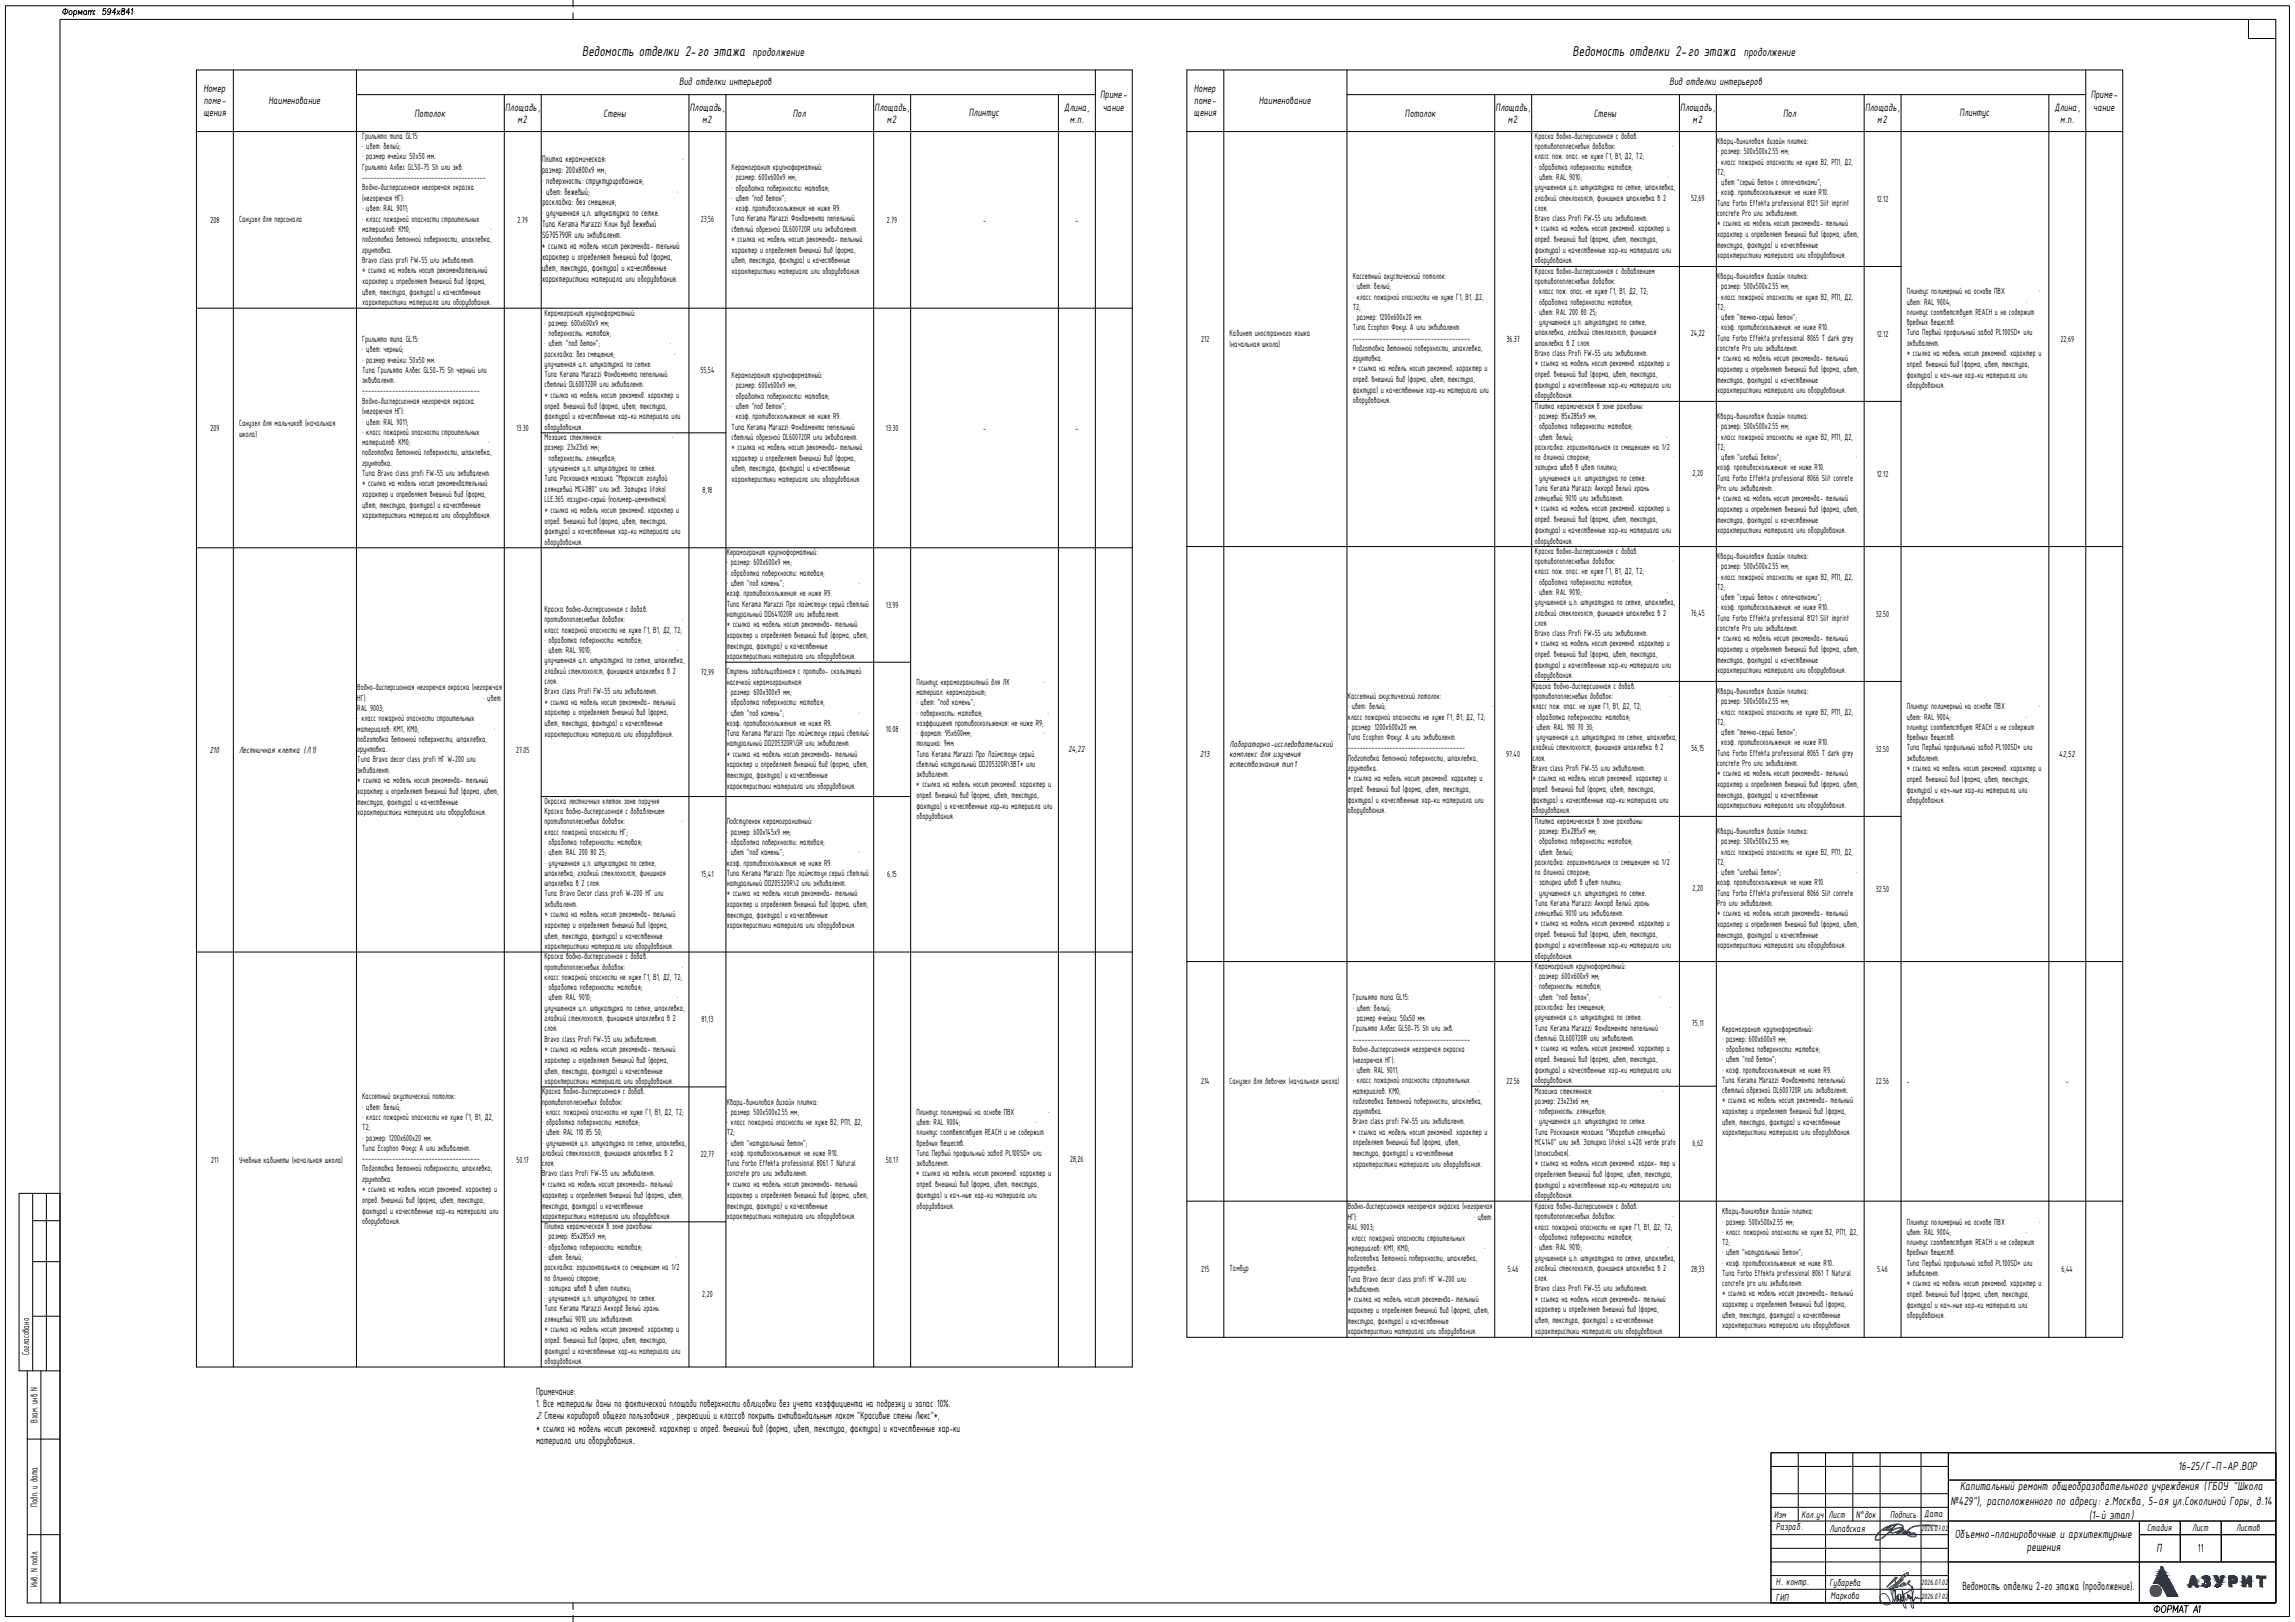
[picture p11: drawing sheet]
<svg xmlns="http://www.w3.org/2000/svg" width="841mm" height="594mm" viewBox="0 0 841 594" stroke-linecap="round" stroke-linejoin="round" font-family="sans-serif">
<defs><g id="words">
<g font-size="5.7">
<text x="213.3" y="20.7">Ведомость отделки 2-го этажа</text>
<text x="576.3" y="20.7">Ведомость отделки 2-го этажа</text>
<text x="788.1" y="592">ФОРМАТ А1</text>
</g>
<g font-size="4.7">
<text x="275.8" y="20.7">продолжение</text>
<text x="639" y="20.7">продолжение</text>
<text x="798.2" y="538.4">16-25/Г-П-АР.ВОР</text>
<text x="718.3" y="545.8">Капитальный ремонт общеобразовательного учреждения (ГБОУ &quot;Школа</text>
<text x="714.8" y="551.1">№429&quot;), расположенного по адресу: г.Москва, 5-ая ул.Соколиной Горы, д.14</text>
<text x="765.6" y="556.4">(1-й этап)</text>
<text x="716.3" y="563.1">Объемно-планировочные и архитектурные</text>
<text x="742.8" y="568.1">решения</text>
<text x="790.3" y="568.6">П</text>
<text x="805.4" y="568.6">11</text>
<text x="719.1" y="582.5">Ведомость отделки 2-го этажа (продолжение).</text>
</g>
<g font-size="4.2">
<text x="74.5" y="33.5">Номер</text>
<text x="248.8" y="31.1">Вид отделки интерьеров</text>
<text x="437.5" y="33.5">Номер</text>
<text x="611.8" y="31.1">Вид отделки интерьеров</text>
<text x="74.7" y="38.1">поме-</text>
<text x="98.4" y="38.3">Наименование</text>
<text x="185.1" y="40.5">Площадь,</text>
<text x="252.8" y="40.5">Площадь,</text>
<text x="320.5" y="40.5">Площадь,</text>
<text x="390" y="40.5">Длина,</text>
<text x="403.2" y="36">Приме-</text>
<text x="404.1" y="40.5">чание</text>
<text x="437.7" y="38.1">поме-</text>
<text x="461.3" y="38.3">Наименование</text>
<text x="548.1" y="40.5">Площадь,</text>
<text x="615.8" y="40.5">Площадь,</text>
<text x="683.5" y="40.5">Площадь,</text>
<text x="752.9" y="40.5">Длина,</text>
<text x="766.1" y="36">Приме-</text>
<text x="767.1" y="40.5">чание</text>
<text x="74.5" y="42.6">щения</text>
<text x="151.9" y="42.8">Потолок</text>
<text x="189.6" y="45">м2</text>
<text x="221.1" y="42.8">Стены</text>
<text x="257.3" y="45">м2</text>
<text x="290.5" y="42.8">Пол</text>
<text x="325" y="45">м2</text>
<text x="355.1" y="42.4">Плинтус</text>
<text x="392" y="45">м.п.</text>
<text x="437.5" y="42.6">щения</text>
<text x="514.9" y="42.8">Потолок</text>
<text x="552.6" y="45">м2</text>
<text x="584.1" y="42.8">Стены</text>
<text x="620.3" y="45">м2</text>
<text x="653.5" y="42.8">Пол</text>
<text x="687.9" y="45">м2</text>
<text x="718" y="42.4">Плинтус</text>
<text x="755" y="45">м.п.</text>
<text x="196.4" y="510.8">Примечание:</text>
<text x="196.4" y="515.3">1. Все материалы даны по фактической площади поверхности облицовки без учета коэффициента на подрезку и запас 10%.</text>
<text x="196.4" y="519.8">2. Стены коридоров общего пользования , рекреаций и классов покрыть антивандальным лаком &quot;Красивые стены Люкс&quot;*,</text>
<text x="196.4" y="524.5">* ссылка на модель носит рекоменд. характер и опред. внешний вид (форма, цвет, текстура, фактура) и качественные хар-ки</text>
<text x="196.4" y="529.1">материала или оборудования..</text>
</g>
<g font-size="3.9">
<text x="10.7" y="496.4" transform="rotate(-90 10.7 496.4)">Согласовано</text>
<text x="13.7" y="521.1" transform="rotate(-90 13.7 521.1)">Взам. инв N</text>
<text x="13.7" y="551.9" transform="rotate(-90 13.7 551.9)">Подп. и дата</text>
<text x="650.1" y="555.8">Изм</text>
<text x="660.1" y="555.8">Кол.уч</text>
<text x="670.1" y="555.8">Лист</text>
<text x="680.1" y="555.8">N°док</text>
<text x="692.6" y="555.8">Подпись</text>
<text x="705.2" y="555.7">Дата</text>
<text x="650.8" y="560.5">Разраб.</text>
<text x="670.4" y="561.1">Липавская</text>
<text x="786.8" y="560.8">Стадия</text>
<text x="803.3" y="560.8">Лист</text>
<text x="819.4" y="560.8">Листов</text>
<text x="13.7" y="581.2" transform="rotate(-90 13.7 581.2)">Инв. N подл.</text>
<text x="650.8" y="580.7">Н. контр.</text>
<text x="670.4" y="580.8">Губарева</text>
<text x="650.8" y="586.3">ГИП</text>
<text x="670.8" y="585.7">Маркова</text>
</g>
<g font-size="3.7">
<text x="198.6" y="59.4">Плитка керамическая:</text>
<text x="198.6" y="63.3">размер: 200х800х9 мм;</text>
<text x="198.6" y="67.3">•</text>
<text x="198.6" y="71.2">•</text>
<text x="200.2" y="67.3">поверхность: структурированная;</text>
<text x="200.2" y="71.2">цвет: бежевый;</text>
<text x="248" y="71.2">•</text>
<text x="198.8" y="75.2">раскладка: без смещения;</text>
<text x="198.6" y="79.2">•</text>
<text x="198.6" y="83.1">Типа Kerama Marazzi Клин вуд бежевый</text>
<text x="200.2" y="79.2">улучшенная ц.п. штукатурка по сетке.</text>
<text x="198.6" y="87.1">SG705790R или эквивалент.</text>
<text x="198.6" y="91">* ссылка на модель носит рекоменда- тельный</text>
<text x="198.6" y="95.2">характер и определяет внешний вид (форма,</text>
<text x="198.6" y="99.4">цвет, текстура, фактура) и качественные</text>
<text x="198.6" y="103.4">характеристики материала или оборудования.</text>
</g>
<g font-size="3.5">
<text x="132.7" y="50.9">Грильято типа GL15:</text>
<text x="562.5" y="50.9">Краска водно-дисперсионная с добав.</text>
<text x="629.3" y="52.8">Кварц-виниловая дизайн плитка:</text>
<text x="132.7" y="54.7">• цвет: белый;</text>
<text x="132.7" y="58.4">• размер ячейки: 50х50 мм.</text>
<text x="562.5" y="54.7">противопоплесневых добавок:</text>
<text x="562.5" y="58.4">класс пож. опас. не хуже Г1, В1, Д2, Т2;</text>
<text x="612.9" y="54.7">•</text>
<text x="629.3" y="56.6">•</text>
<text x="630.8" y="56.6">размер: 500х500х2.55 мм;</text>
<text x="132.7" y="62.2">Грильято Албес GL50-75 Sh или экв.</text>
<text x="132.7" y="65.9">-----------------------------------------</text>
<text x="268.1" y="62.3">Керамогранит крупноформатный:</text>
<text x="562.5" y="62.2">• обработка поверхности: матовая;</text>
<text x="562.5" y="65.9">• цвет: RAL 9010;</text>
<text x="610.9" y="65.9">•</text>
<text x="629.3" y="60.3">•</text>
<text x="629.3" y="64.1">Т2;</text>
<text x="630.8" y="60.3">класс пожарной опасности не хуже В2, РП1, Д2,</text>
<text x="132.7" y="69.7">Водно-дисперсионная негорючая окраска</text>
<text x="268.1" y="66.1">• размер: 600х600х9 мм;</text>
<text x="268.1" y="69.8">• обработка поверхности: матовая;</text>
<text x="562.5" y="69.7">улучшенная ц.п. штукатурка по сетке, шпаклевка,</text>
<text x="629.3" y="67.8">•</text>
<text x="629.3" y="71.6">•</text>
<text x="630.8" y="67.8">цвет &quot;серый бетон с отпечатками&quot;;</text>
<text x="630.8" y="71.6">коэф. противоскольжения: не ниже R10.</text>
<text x="132.7" y="73.7">(негорючая НГ):</text>
<text x="132.7" y="77.4">• цвет: RAL 9011;</text>
<text x="268.1" y="73.6">• цвет &quot;под бетон&quot;;</text>
<text x="268.1" y="77.3">• коэф. противоскольжения: не ниже R9.</text>
<text x="562.5" y="73.5">гладкий стеклохолст, финишная шпаклевка в 2</text>
<text x="562.5" y="77.2">слоя.</text>
<text x="619.7" y="73.8">52,69</text>
<text x="629.3" y="75.3">Типа Forbo Effekta professional 8121 Slit imprint</text>
<text x="687.8" y="74">12.12</text>
<text x="77.1" y="81.7">208</text>
<text x="87.6" y="81.3">Санузел для персонала</text>
<text x="132.7" y="81.2">• класс пожарной опасности строительных</text>
<text x="189.7" y="81.7">2.79</text>
<text x="256.8" y="81.4">23,56</text>
<text x="268.1" y="81.1">Типа Kerama Marazzi Фондамента пепельный</text>
<text x="325" y="81.7">2.79</text>
<text x="360.2" y="81.7">-</text>
<text x="394.1" y="81.7">-</text>
<text x="562.5" y="81">Bravo class Profi FW-55 или эквивалент.</text>
<text x="629.2" y="82.9">* ссылка на модель носит рекоменда- тельный</text>
<text x="629.3" y="79.1">concrete Pro или эквивалент.</text>
<text x="132.7" y="85">материалов: КМ0;</text>
<text x="132.7" y="88.7">подготовка бетонной поверхности, шпаклевка,</text>
<text x="179.7" y="85">•</text>
<text x="268.1" y="88.6">* ссылка на модель носит рекоменда- тельный</text>
<text x="268.1" y="84.9">светлый обрезной DL600720R или эквивалент.</text>
<text x="562.5" y="84.7">* ссылка на модель носит рекоменд. характер и</text>
<text x="562.5" y="88.7">опред. внешний вид (форма, цвет, текстура,</text>
<text x="629.3" y="86.9">характер и определяет внешний вид (форма, цвет,</text>
<text x="132.7" y="92.5">грунтовка.</text>
<text x="268.1" y="92.5">характер и определяет внешний вид (форма,</text>
<text x="562.5" y="92.7">фактура) и качественные хар-ки материала или</text>
<text x="629.3" y="90.8">текстура, фактура) и качественные</text>
<text x="629.3" y="94.6">характеристики материала или оборудования.</text>
<text x="132.7" y="100">* ссылка на модель носит рекомендательный</text>
<text x="132.7" y="96.3">Bravo class profi FW-55 или эквивалент.</text>
<text x="268.1" y="96.5">цвет, текстура, фактура) и качественные</text>
<text x="268.1" y="100.3">характеристики материала или оборудования.</text>
<text x="562.5" y="96.5">оборудования.</text>
<text x="562.5" y="100.3">Краска водно-дисперсионная с добавлением</text>
<text x="132.7" y="104">характер и определяет внешний вид (форма,</text>
<text x="132.7" y="108">цвет, текстура, фактура) и качественные</text>
<text x="495.7" y="102.2">Кассетный акустический потолок:</text>
<text x="495.7" y="106">• цвет: белый;</text>
<text x="562.5" y="104.1">противопоплесневых добавок:</text>
<text x="562.5" y="107.8">• класс пож. опас. не хуже Г1, В1, Д2, Т2;</text>
<text x="629.3" y="102.2">Кварц-виниловая дизайн плитка:</text>
<text x="629.3" y="106">•</text>
<text x="630.8" y="106">размер: 500х500х2.55 мм;</text>
<text x="698.8" y="107.8">Плинтус полимерный на основе ПВХ</text>
<text x="747.1" y="107.8">•</text>
<text x="132.7" y="111.8">характеристики материала или оборудования.</text>
<text x="495.7" y="109.7">• класс пожарной опасности не хуже Г1, В1, Д2,</text>
<text x="495.7" y="113.5">Т2;</text>
<text x="562.5" y="111.6">• обработка поверхности: матовая;</text>
<text x="629.3" y="109.7">•</text>
<text x="629.3" y="113.5">Т2;</text>
<text x="630.8" y="109.7">класс пожарной опасности не хуже В2, РП1, Д2,</text>
<text x="698.8" y="111.6">цвет: RAL 9004;</text>
<text x="742.4" y="111.6">•</text>
<text x="199.5" y="115.6">Керамогранит крупноформатный:</text>
<text x="199.5" y="119.3">• размер: 600х600х9 мм;</text>
<text x="495.7" y="117.2">• размер: 1200х600х20 мм.</text>
<text x="562.5" y="115.4">• цвет: RAL 200 80 25;</text>
<text x="562.5" y="119.1">• улучшенная ц.п. штукатурка по сетке,</text>
<text x="629.3" y="117.2">•</text>
<text x="630.8" y="117.2">цвет &quot;темно-серый бетон&quot;;</text>
<text x="698.8" y="115.4">плинтус соответствует REACH и не содержит</text>
<text x="698.8" y="119.1">вредных веществ.</text>
<text x="132.7" y="125.2">Грильято типа GL15:</text>
<text x="199.5" y="123.1">• поверхность: матовая;</text>
<text x="440.2" y="125.3">212</text>
<text x="450.6" y="123.2">Кабинет иностранного языка</text>
<text x="495.7" y="121">Типа Ecophon Фокус А или эквивалент.</text>
<text x="495.7" y="124.7">---------------------------------------</text>
<text x="552.1" y="125.3">36.37</text>
<text x="562.5" y="122.9">шпаклевка, гладкий стеклохолст, финишная</text>
<text x="619.6" y="123.2">24,22</text>
<text x="629.3" y="121">•</text>
<text x="629.3" y="124.7">Типа Forbo Effekta professional 8065 T dark grey</text>
<text x="630.8" y="121">коэф. противоскольжения: не ниже R10.</text>
<text x="687.8" y="123.4">12.12</text>
<text x="698.8" y="122.9">Типа Первый профильный завод PL100SD* или</text>
<text x="755.1" y="125.1">22,69</text>
<text x="132.7" y="129">• цвет: черный;</text>
<text x="199.5" y="126.9">• цвет: &quot;под бетон&quot;;</text>
<text x="199.5" y="130.6">раскладка: без смещения;</text>
<text x="245.5" y="126.9">•</text>
<text x="247.1" y="130.6">•</text>
<text x="450.6" y="127.2">(начальная школа)</text>
<text x="495.7" y="128.5">Подготовка бетонной поверхности, шпаклевка,</text>
<text x="562.5" y="126.6">шпаклевка в 2 слоя.</text>
<text x="562.5" y="130.4">Bravo class Profi FW-55 или эквивалент.</text>
<text x="629.3" y="128.5">concrete Pro или эквивалент.</text>
<text x="698.7" y="130.4">* ссылка на модель носит рекоменд. характер и</text>
<text x="698.8" y="126.6">эквивалент.</text>
<text x="132.7" y="132.8">• размер ячейки: 50х50 мм.</text>
<text x="132.7" y="136.5">Типа Грильято Албес GL50-75 Sh черный или</text>
<text x="199.5" y="134.4">улучшенная ц.п. штукатурка по сетке.</text>
<text x="256.7" y="136.6">55,54</text>
<text x="495.7" y="136">* ссылка на модель носит рекоменд. характер и</text>
<text x="495.7" y="132.3">грунтовка.</text>
<text x="562.5" y="134.1">* ссылка на модель носит рекоменд. характер и</text>
<text x="629.2" y="132.3">* ссылка на модель носит рекоменда- тельный</text>
<text x="629.3" y="136.3">характер и определяет внешний вид (форма, цвет,</text>
<text x="698.8" y="134.4">опред. внешний вид (форма, цвет, текстура,</text>
<text x="132.7" y="140.3">эквивалент.</text>
<text x="199.5" y="138.1">Типа Kerama Marazzi Фондамента пепельный</text>
<text x="199.5" y="141.9">светлый DL600720R или эквивалент.</text>
<text x="268.1" y="138.5">Керамогранит крупноформатный:</text>
<text x="268.1" y="142.3">• размер: 600х600х9 мм;</text>
<text x="495.7" y="140">опред. внешний вид (форма, цвет, текстура,</text>
<text x="562.5" y="138.1">опред. внешний вид (форма, цвет, текстура,</text>
<text x="562.5" y="142.1">фактура) и качественные хар-ки материала или</text>
<text x="629.3" y="140.2">текстура, фактура) и качественные</text>
<text x="698.8" y="138.4">фактура) и кач-ные хар-ки материала или</text>
<text x="698.8" y="142.1">оборудования.</text>
<text x="132.7" y="144.1">---------------------------------------</text>
<text x="132.7" y="147.8">Водно-дисперсионная негорючая окраска</text>
<text x="199.5" y="145.7">* ссылка на модель носит рекоменд. характер и</text>
<text x="199.5" y="149.6">опред. внешний вид (форма, цвет, текстура,</text>
<text x="268.1" y="146">• обработка поверхности: матовая;</text>
<text x="268.1" y="149.8">• цвет &quot;под бетон&quot;;</text>
<text x="495.7" y="144">фактура) и качественные хар-ки материала или</text>
<text x="495.7" y="147.8">оборудования.</text>
<text x="562.5" y="145.9">оборудования.</text>
<text x="562.5" y="149.7">Плитка керамическая в зоне раковины:</text>
<text x="629.3" y="144">характеристики материала или оборудования.</text>
<text x="87.6" y="155.9">Санузел для мальчиков (начальная</text>
<text x="132.7" y="151.8">(негорючая НГ):</text>
<text x="132.7" y="155.5">• цвет: RAL 9011;</text>
<text x="199.5" y="153.6">фактура) и качественные хар-ки материала или</text>
<text x="268.1" y="153.6">• коэф. противоскольжения: не ниже R9.</text>
<text x="562.5" y="153.5">• размер: 85х285х9 мм;</text>
<text x="629.3" y="153.5">Кварц-виниловая дизайн плитка:</text>
<text x="77.1" y="157.9">209</text>
<text x="87.6" y="159.9">школа)</text>
<text x="132.7" y="159.3">• класс пожарной опасности строительных</text>
<text x="189.3" y="157.9">13.30</text>
<text x="199.5" y="157.4">оборудования.</text>
<text x="199.5" y="161.2">Мозаика стеклянная:</text>
<text x="246.2" y="161.2">•</text>
<text x="268.1" y="157.3">Типа Kerama Marazzi Фондамента пепельный</text>
<text x="268.1" y="161.1">светлый обрезной DL600720R или эквивалент.</text>
<text x="324.7" y="157.9">13.30</text>
<text x="360.2" y="157.9">-</text>
<text x="394.1" y="157.9">-</text>
<text x="562.5" y="157.2">• обработка поверхности: матовая;</text>
<text x="562.5" y="161">• цвет: белый;</text>
<text x="610.6" y="161">•</text>
<text x="629.3" y="157.2">•</text>
<text x="629.3" y="161">•</text>
<text x="630.8" y="157.2">размер: 500х500х2.55 мм;</text>
<text x="630.8" y="161">класс пожарной опасности не хуже В2, РП1, Д2,</text>
<text x="132.7" y="163.1">материалов: КМ0;</text>
<text x="132.7" y="166.8">подготовка бетонной поверхности, шпаклевка,</text>
<text x="178.8" y="163.1">•</text>
<text x="199.5" y="165">размер: 23х23х6 мм;</text>
<text x="268.1" y="164.8">* ссылка на модель носит рекоменда- тельный</text>
<text x="562.5" y="164.8">раскладка: горизонтальная со смещением на 1/2</text>
<text x="629.3" y="164.8">Т2;</text>
<text x="132.7" y="170.6">грунтовка.</text>
<text x="199.5" y="168.8">• поверхность: глянцевая;</text>
<text x="199.5" y="172.5">• улучшенная ц.п. штукатурка по сетке.</text>
<text x="268.1" y="168.7">характер и определяет внешний вид (форма,</text>
<text x="268.1" y="172.7">цвет, текстура, фактура) и качественные</text>
<text x="562.5" y="168.5">по длинной стороне;</text>
<text x="562.5" y="172.3">затирка швов в цвет плитки;</text>
<text x="613.1" y="168.5">•</text>
<text x="629.3" y="168.5">•</text>
<text x="629.3" y="172.3">коэф. противоскольжения: не ниже R10.</text>
<text x="630.8" y="168.5">цвет &quot;иловый бетон&quot;;</text>
<text x="680.1" y="168.5">•</text>
<text x="132.7" y="178.1">* ссылка на модель носит рекомендательный</text>
<text x="132.7" y="174.4">Типа Bravo class profi FW-55 или эквивалент.</text>
<text x="199.5" y="176.3">Типа Роскошная мозаика &quot;Мороксит голубой</text>
<text x="268.1" y="176.6">характеристики материала или оборудования.</text>
<text x="562.5" y="176.1">• улучшенная ц.п. штукатурка по сетке.</text>
<text x="562.5" y="179.8">Типа Kerama Marazzi Аккорд белый грань</text>
<text x="620.3" y="174.5">2,20</text>
<text x="629.3" y="176.1">Типа Forbo Effekta professional 8066 Slit conrete</text>
<text x="629.3" y="179.8">Pro или эквивалент.</text>
<text x="687.8" y="174.7">12.12</text>
<text x="132.7" y="182.1">характер и определяет внешний вид (форма,</text>
<text x="199.5" y="180">глянцевый МС4080&quot; или экв. Затирка litokol</text>
<text x="199.5" y="184">LLE.365 лазурно-серый (полимер-цементная).</text>
<text x="257.5" y="180.5">8,18</text>
<text x="562.5" y="183.6">глянцевый 9010 или эквивалент.</text>
<text x="629.2" y="183.6">* ссылка на модель носит рекоменда- тельный</text>
<text x="132.7" y="186.1">цвет, текстура, фактура) и качественные</text>
<text x="132.7" y="189.9">характеристики материала или оборудования.</text>
<text x="199.5" y="187.8">* ссылка на модель носит рекоменд. характер и</text>
<text x="199.5" y="191.8">опред. внешний вид (форма, цвет, текстура,</text>
<text x="562.5" y="187.3">* ссылка на модель носит рекоменд. характер и</text>
<text x="562.5" y="191.3">опред. внешний вид (форма, цвет, текстура,</text>
<text x="629.3" y="187.6">характер и определяет внешний вид (форма, цвет,</text>
<text x="629.3" y="191.5">текстура, фактура) и качественные</text>
<text x="199.5" y="195.7">фактура) и качественные хар-ки материала или</text>
<text x="562.5" y="195.3">фактура) и качественные хар-ки материала или</text>
<text x="629.3" y="195.3">характеристики материала или оборудования.</text>
<text x="199.5" y="199.5">оборудования.</text>
<text x="266.3" y="203.3">Керамогранит крупноформатный:</text>
<text x="562.5" y="199.1">оборудования.</text>
<text x="562.5" y="202.9">Краска водно-дисперсионная с добав.</text>
<text x="266.3" y="207.1">•</text>
<text x="267.8" y="207.1">размер: 600х600х9 мм;</text>
<text x="562.5" y="206.7">противопоплесневых добавок:</text>
<text x="612.9" y="206.7">•</text>
<text x="629.3" y="204.8">Кварц-виниловая дизайн плитка:</text>
<text x="629.3" y="208.5">•</text>
<text x="630.8" y="208.5">размер: 500х500х2.55 мм;</text>
<text x="266.3" y="210.9">•</text>
<text x="266.3" y="214.6">•</text>
<text x="267.8" y="210.9">обработка поверхности: матовая;</text>
<text x="267.8" y="214.6">цвет &quot;под камень&quot;;</text>
<text x="314.8" y="214.6">•</text>
<text x="562.5" y="210.4">класс пож. опас. не хуже Г1, В1, Д2, Т2;</text>
<text x="562.5" y="214.2">• обработка поверхности: матовая;</text>
<text x="629.3" y="212.3">•</text>
<text x="630.8" y="212.3">класс пожарной опасности не хуже В2, РП1, Д2,</text>
<text x="266.3" y="218.4">коэф. противоскольжения: не ниже R9.</text>
<text x="562.5" y="217.9">• цвет: RAL 9010;</text>
<text x="562.5" y="221.7">улучшенная ц.п. штукатурка по сетке, шпаклевка,</text>
<text x="610.9" y="217.9">•</text>
<text x="629.3" y="216.1">Т2;</text>
<text x="629.3" y="219.8">•</text>
<text x="630.8" y="219.8">цвет &quot;серый бетон с отпечатками&quot;;</text>
<text x="199.5" y="224.2">Краска водно-дисперсионная с добав.</text>
<text x="199.5" y="228">противопоплесневых добавок:</text>
<text x="249.9" y="228">•</text>
<text x="266.3" y="222.2">Типа Kerama Marazzi Про лаймстоун серый светлый</text>
<text x="266.3" y="225.9">натуральный DD641020R или эквивалент.</text>
<text x="324.7" y="222.7">13.99</text>
<text x="562.5" y="225.5">гладкий стеклохолст, финишная шпаклевка в 2</text>
<text x="619.6" y="225.8">76,45</text>
<text x="629.3" y="223.6">•</text>
<text x="629.3" y="227.3">Типа Forbo Effekta professional 8121 Slit imprint</text>
<text x="630.8" y="223.6">коэф. противоскольжения: не ниже R10.</text>
<text x="687.5" y="226">32.50</text>
<text x="199.5" y="231.7">класс пожарной опасности не хуже Г1, В1, Д2, Т2;</text>
<text x="266.3" y="229.7">* ссылка на модель носит рекоменда- тельный</text>
<text x="266.3" y="233.7">характер и определяет внешний вид (форма, цвет,</text>
<text x="562.5" y="229.2">слоя.</text>
<text x="562.5" y="233">Bravo class Profi FW-55 или эквивалент.</text>
<text x="629.3" y="231.1">concrete Pro или эквивалент.</text>
<text x="199.5" y="235.5">• обработка поверхности: матовая;</text>
<text x="199.5" y="239.2">• цвет: RAL 9010;</text>
<text x="248" y="239.2">•</text>
<text x="266.3" y="237.7">текстура, фактура) и качественные</text>
<text x="562.5" y="236.7">* ссылка на модель носит рекоменд. характер и</text>
<text x="629.2" y="234.9">* ссылка на модель носит рекоменда- тельный</text>
<text x="629.3" y="238.8">характер и определяет внешний вид (форма, цвет,</text>
<text x="199.5" y="243">улучшенная ц.п. штукатурка по сетке, шпаклевка,</text>
<text x="266.3" y="241.4">характеристики материала или оборудования.</text>
<text x="562.5" y="240.7">опред. внешний вид (форма, цвет, текстура,</text>
<text x="562.5" y="244.7">фактура) и качественные хар-ки материала или</text>
<text x="629.3" y="242.8">текстура, фактура) и качественные</text>
<text x="199.5" y="246.8">гладкий стеклохолст, финишная шпаклевка в 2</text>
<text x="199.5" y="250.5">слоя.</text>
<text x="256.8" y="247.1">72,99</text>
<text x="266.3" y="247">Ступень завальцованная с противо- скользящей</text>
<text x="266.3" y="250.8">насечкой керамогранитная:</text>
<text x="335.8" y="250.8">Плинтус керамогранитный для ЛК</text>
<text x="382.4" y="250.8">•</text>
<text x="562.5" y="248.5">оборудования.</text>
<text x="629.3" y="246.6">характеристики материала или оборудования.</text>
<text x="130.9" y="252.7">Водно-дисперсионная негорючая окраска (негорючая</text>
<text x="130.9" y="256.7">НГ):</text>
<text x="177" y="256.7">• цвет:</text>
<text x="199.5" y="254.3">Bravo class Profi FW-55 или эквивалент.</text>
<text x="266.3" y="254.5">•</text>
<text x="267.8" y="254.5">размер: 600х300х9 мм;</text>
<text x="335.8" y="254.5">материал: керамогранит;</text>
<text x="493.9" y="256.1">Кассетный акустический потолок:</text>
<text x="561.6" y="252.3">Краска водно-дисперсионная с добав.</text>
<text x="561.6" y="256.1">противопоплесневых добавок:</text>
<text x="611.9" y="256.1">•</text>
<text x="629.3" y="254.2">Кварц-виниловая дизайн плитка:</text>
<text x="629.3" y="258">•</text>
<text x="630.8" y="258">размер: 500х500х2.55 мм;</text>
<text x="130.9" y="260.4">RAL 9003;</text>
<text x="199.5" y="258">* ссылка на модель носит рекоменда- тельный</text>
<text x="199.5" y="262">характер и определяет внешний вид (форма,</text>
<text x="266.3" y="258.3">•</text>
<text x="266.3" y="262.1">•</text>
<text x="267.8" y="258.3">обработка поверхности: матовая;</text>
<text x="267.8" y="262.1">цвет &quot;под камень&quot;;</text>
<text x="314.8" y="262.1">•</text>
<text x="335.8" y="258.3">• цвет: &quot;под камень&quot;;</text>
<text x="335.8" y="262.1">• поверхность: матовая;</text>
<text x="383.8" y="262.1">•</text>
<text x="493.9" y="259.8">•</text>
<text x="493.9" y="263.6">класс пожарной опасности не хуже Г1, В1, Д2, Т2;</text>
<text x="495.4" y="259.8">цвет: белый;</text>
<text x="546.8" y="259.8">•</text>
<text x="561.6" y="259.8">класс пож. опас. не хуже Г1, В1, Д2, Т2;</text>
<text x="561.6" y="263.6">•</text>
<text x="563.1" y="263.6">обработка поверхности: матовая;</text>
<text x="629.3" y="261.7">•</text>
<text x="630.8" y="261.7">класс пожарной опасности не хуже В2, РП1, Д2,</text>
<text x="698.8" y="259.8">Плинтус полимерный на основе ПВХ</text>
<text x="698.8" y="263.6">цвет: RAL 9004;</text>
<text x="742.4" y="263.6">•</text>
<text x="747.1" y="259.8">•</text>
<text x="130.9" y="264.2">•</text>
<text x="130.9" y="267.9">материалов: КМ1, КМ0;</text>
<text x="132.4" y="264.2">класс пожарной опасности строительных</text>
<text x="181" y="267.9">•</text>
<text x="199.5" y="266">цвет, текстура, фактура) и качественные</text>
<text x="199.5" y="269.8">характеристики материала или оборудования.</text>
<text x="266.3" y="265.8">коэф. противоскольжения: не ниже R9.</text>
<text x="266.3" y="269.6">Типа Kerama Marazzi Про лаймстоун серый светлый</text>
<text x="324.7" y="268.3">10.08</text>
<text x="335.8" y="265.8">коэффициент противоскольжения: не ниже R9;</text>
<text x="335.8" y="269.6">• формат: 95х600мм;</text>
<text x="382.5" y="269.6">•</text>
<text x="493.9" y="267.3">•</text>
<text x="495.4" y="267.3">размер: 1200х600х20 мм.</text>
<text x="561.6" y="267.3">•</text>
<text x="563.1" y="267.3">цвет: RAL 190 70 30;</text>
<text x="629.3" y="265.5">Т2;</text>
<text x="629.3" y="269.2">•</text>
<text x="630.8" y="269.2">цвет &quot;темно-серый бетон&quot;;</text>
<text x="698.8" y="267.3">плинтус соответствует REACH и не содержит</text>
<text x="76.9" y="275.8">210</text>
<text x="87.6" y="275.8">Лестничная клетка (Л1)</text>
<text x="130.9" y="271.7">подготовка бетонной поверхности, шпаклевка,</text>
<text x="130.9" y="275.5">грунтовка.</text>
<text x="189.1" y="275.8">27.05</text>
<text x="266.3" y="273.3">натуральный DD205320R\GR или эквивалент.</text>
<text x="335.8" y="273.3">толщина: 9мм.</text>
<text x="391.5" y="275.6">24,22</text>
<text x="450.6" y="273.6">Лабораторно-исследовательский</text>
<text x="493.9" y="271.1">Типа Ecophon Фокус А или эквивалент.</text>
<text x="493.9" y="274.9">---------------------------------------</text>
<text x="561.6" y="271.1">•</text>
<text x="561.6" y="274.9">гладкий стеклохолст, финишная шпаклевка в 2</text>
<text x="563.1" y="271.1">улучшенная ц.п. штукатурка по сетке, шпаклевка,</text>
<text x="619.9" y="275.2">56,15</text>
<text x="629.3" y="273">•</text>
<text x="630.8" y="273">коэф. противоскольжения: не ниже R10.</text>
<text x="687.5" y="275.4">32.50</text>
<text x="698.8" y="271.1">вредных веществ.</text>
<text x="698.8" y="274.9">Типа Первый профильный завод PL100SD* или</text>
<text x="130.9" y="279.2">Типа Bravo decor class profi НГ W-200 или</text>
<text x="266.3" y="277.1">* ссылка на модель носит рекоменда- тельный</text>
<text x="266.3" y="281.1">характер и определяет внешний вид (форма, цвет,</text>
<text x="335.8" y="277.1">Типа Kerama Marazzi Про Лаймстоун серый</text>
<text x="335.8" y="280.9">светлый натуральный DD205320R\3BT* или</text>
<text x="439.8" y="277.3">213</text>
<text x="450.6" y="277.3">комплекс для изучения</text>
<text x="450.6" y="281.1">естествознания тип1</text>
<text x="493.9" y="278.6">Подготовка бетонной поверхности, шпаклевка,</text>
<text x="552" y="277.3">97.40</text>
<text x="561.6" y="278.6">слоя.</text>
<text x="629.3" y="276.7">Типа Forbo Effekta professional 8065 T dark grey</text>
<text x="629.3" y="280.5">concrete Pro или эквивалент.</text>
<text x="698.8" y="278.6">эквивалент.</text>
<text x="754.5" y="277.1">42,52</text>
<text x="130.9" y="286.7">* ссылка на модель носит рекоменда- тельный</text>
<text x="130.9" y="283">эквивалент.</text>
<text x="266.3" y="285.1">текстура, фактура) и качественные</text>
<text x="335.8" y="284.6">эквивалент.</text>
<text x="493.9" y="282.4">грунтовка.</text>
<text x="493.9" y="286.1">* ссылка на модель носит рекоменд. характер и</text>
<text x="561.6" y="286.1">* ссылка на модель носит рекоменд. характер и</text>
<text x="561.6" y="282.4">Bravo class Profi FW-55 или эквивалент.</text>
<text x="629.2" y="284.3">* ссылка на модель носит рекоменда- тельный</text>
<text x="698.7" y="282.4">* ссылка на модель носит рекоменд. характер и</text>
<text x="698.8" y="286.4">опред. внешний вид (форма, цвет, текстура,</text>
<text x="130.9" y="290.7">характер и определяет внешний вид (форма, цвет,</text>
<text x="266.3" y="288.8">характеристики материала или оборудования.</text>
<text x="335.8" y="288.4">* ссылка на модель носит рекоменд. характер и</text>
<text x="335.8" y="292.4">опред. внешний вид (форма, цвет, текстура,</text>
<text x="493.9" y="290.1">опред. внешний вид (форма, цвет, текстура,</text>
<text x="561.6" y="290.1">опред. внешний вид (форма, цвет, текстура,</text>
<text x="629.3" y="288.3">характер и определяет внешний вид (форма, цвет,</text>
<text x="629.3" y="292.2">текстура, фактура) и качественные</text>
<text x="698.8" y="290.4">фактура) и кач-ные хар-ки материала или</text>
<text x="130.9" y="294.7">текстура, фактура) и качественные</text>
<text x="130.9" y="298.5">характеристики материала или оборудования.</text>
<text x="199.5" y="294.5">Окраска лестничных клеток зоне поручня</text>
<text x="199.5" y="298.2">Краска водно-дисперсионная с добавлением</text>
<text x="335.8" y="296.4">фактура) и качественные хар-ки материала или</text>
<text x="493.9" y="294.1">фактура) и качественные хар-ки материала или</text>
<text x="493.9" y="297.9">оборудования.</text>
<text x="561.6" y="294.1">фактура) и качественные хар-ки материала или</text>
<text x="561.6" y="297.9">оборудования.</text>
<text x="629.3" y="296">характеристики материала или оборудования.</text>
<text x="698.8" y="294.1">оборудования.</text>
<text x="199.5" y="302">противопоплесневых добавок:</text>
<text x="199.5" y="305.7">класс пожарной опасности НГ;</text>
<text x="249.9" y="302">•</text>
<text x="266.3" y="302">Подступенок керамогранитный:</text>
<text x="266.3" y="305.7">•</text>
<text x="267.8" y="305.7">размер: 600х145х9 мм;</text>
<text x="335.8" y="300.1">оборудования.</text>
<text x="562.5" y="301.7">Плитка керамическая в зоне раковины:</text>
<text x="562.5" y="305.5">• размер: 85х285х9 мм;</text>
<text x="629.3" y="305.5">Кварц-виниловая дизайн плитка:</text>
<text x="199.5" y="309.5">• обработка поверхности: матовая;</text>
<text x="266.3" y="309.5">•</text>
<text x="267.8" y="309.5">обработка поверхности: матовая;</text>
<text x="562.5" y="309.2">• обработка поверхности: матовая;</text>
<text x="629.3" y="309.2">•</text>
<text x="630.8" y="309.2">размер: 500х500х2.55 мм;</text>
<text x="199.5" y="313.3">• цвет: RAL 200 80 25;</text>
<text x="199.5" y="317">• улучшенная ц.п. штукатурка по сетке,</text>
<text x="266.3" y="313.3">•</text>
<text x="266.3" y="317">коэф. противоскольжения: не ниже R9.</text>
<text x="267.8" y="313.3">цвет &quot;под камень&quot;;</text>
<text x="314.8" y="313.3">•</text>
<text x="562.5" y="313">• цвет: белый;</text>
<text x="562.5" y="316.8">раскладка: горизонтальная со смещением на 1/2</text>
<text x="611.6" y="313">•</text>
<text x="629.3" y="313">•</text>
<text x="629.3" y="316.8">Т2;</text>
<text x="630.8" y="313">класс пожарной опасности не хуже В2, РП1, Д2,</text>
<text x="199.5" y="320.8">шпаклевка, гладкий стеклохолст, финишная</text>
<text x="257" y="321.1">15,41</text>
<text x="266.3" y="320.8">Типа Kerama Marazzi Про лаймстоун серый светлый</text>
<text x="325.2" y="321.1">6,15</text>
<text x="562.5" y="320.5">по длинной стороне;</text>
<text x="629.3" y="320.5">•</text>
<text x="630.8" y="320.5">цвет &quot;иловый бетон&quot;;</text>
<text x="680.1" y="320.5">•</text>
<text x="199.5" y="324.5">шпаклевка в 2 слоя.</text>
<text x="199.5" y="328.3">Типа Bravo Decor class profi W-200 НГ или</text>
<text x="266.3" y="328.3">* ссылка на модель носит рекоменда- тельный</text>
<text x="266.3" y="324.5">натуральный DD205320R\2 или эквивалент.</text>
<text x="562.5" y="324.3">• затирка швов в цвет плитки;</text>
<text x="562.5" y="328">• улучшенная ц.п. штукатурка по сетке.</text>
<text x="620.3" y="326.5">2,20</text>
<text x="629.3" y="324.3">коэф. противоскольжения: не ниже R10.</text>
<text x="629.3" y="328">Типа Forbo Effekta professional 8066 Slit conrete</text>
<text x="687.5" y="326.7">32.50</text>
<text x="199.5" y="335.8">* ссылка на модель носит рекоменда- тельный</text>
<text x="199.5" y="332.1">эквивалент.</text>
<text x="266.3" y="332.3">характер и определяет внешний вид (форма, цвет,</text>
<text x="562.5" y="331.8">Типа Kerama Marazzi Аккорд белый грань</text>
<text x="562.5" y="335.6">глянцевый 9010 или эквивалент.</text>
<text x="629.2" y="335.6">* ссылка на модель носит рекоменда- тельный</text>
<text x="629.3" y="331.8">Pro или эквивалент.</text>
<text x="199.5" y="339.8">характер и определяет внешний вид (форма,</text>
<text x="266.3" y="336.3">текстура, фактура) и качественные</text>
<text x="266.3" y="340">характеристики материала или оборудования.</text>
<text x="562.5" y="339.3">* ссылка на модель носит рекоменд. характер и</text>
<text x="629.3" y="339.5">характер и определяет внешний вид (форма, цвет,</text>
<text x="199.5" y="343.8">цвет, текстура, фактура) и качественные</text>
<text x="199.5" y="347.6">характеристики материала или оборудования.</text>
<text x="562.5" y="343.3">опред. внешний вид (форма, цвет, текстура,</text>
<text x="562.5" y="347.3">фактура) и качественные хар-ки материала или</text>
<text x="629.3" y="343.5">текстура, фактура) и качественные</text>
<text x="629.3" y="347.3">характеристики материала или оборудования.</text>
<text x="199.5" y="351.4">Краска водно-дисперсионная с добав.</text>
<text x="562.5" y="351.1">оборудования.</text>
<text x="199.5" y="355.1">противопоплесневых добавок:</text>
<text x="199.5" y="358.9">класс пожарной опасности не хуже Г1, В1, Д2, Т2;</text>
<text x="249.9" y="355.1">•</text>
<text x="562.5" y="354.9">Керамогранит крупноформатный:</text>
<text x="562.5" y="358.7">• размер: 600х600х9 мм;</text>
<text x="199.5" y="362.7">• обработка поверхности: матовая;</text>
<text x="562.5" y="362.4">• поверхность: матовая;</text>
<text x="199.5" y="366.4">• цвет: RAL 9010;</text>
<text x="199.5" y="370.2">улучшенная ц.п. штукатурка по сетке, шпаклевка,</text>
<text x="248" y="366.4">•</text>
<text x="495.7" y="366.4">Грильято типа GL15:</text>
<text x="495.7" y="370.2">• цвет: белый;</text>
<text x="562.5" y="366.2">• цвет: &quot;под бетон&quot;;</text>
<text x="562.5" y="369.9">раскладка: без смещения;</text>
<text x="608.4" y="366.2">•</text>
<text x="611.9" y="369.9">•</text>
<text x="199.5" y="374">гладкий стеклохолст, финишная шпаклевка в 2</text>
<text x="199.5" y="377.7">слоя.</text>
<text x="257.1" y="374.3">81,13</text>
<text x="495.7" y="374">• размер ячейки: 50х50 мм.</text>
<text x="495.7" y="377.7">Грильято Албес GL50-75 Sh или экв.</text>
<text x="562.5" y="373.7">улучшенная ц.п. штукатурка по сетке.</text>
<text x="562.5" y="377.5">Типа Kerama Marazzi Фондамента пепельный</text>
<text x="620" y="375.9">75,11</text>
<text x="631.1" y="377.8">Керамогранит крупноформатный:</text>
<text x="199.5" y="381.5">Bravo class Profi FW-55 или эквивалент.</text>
<text x="495.7" y="381.5">---------------------------------------</text>
<text x="562.5" y="381.2">светлый DL600720R или эквивалент.</text>
<text x="631.1" y="381.6">• размер: 600х600х9 мм;</text>
<text x="199.5" y="385.2">* ссылка на модель носит рекоменда- тельный</text>
<text x="199.5" y="389.2">характер и определяет внешний вид (форма,</text>
<text x="495.7" y="385.2">Водно-дисперсионная негорючая окраска</text>
<text x="495.7" y="389.2">(негорючая НГ):</text>
<text x="562.5" y="385">* ссылка на модель носит рекоменд. характер и</text>
<text x="562.5" y="389">опред. внешний вид (форма, цвет, текстура,</text>
<text x="631.1" y="385.4">• обработка поверхности: матовая;</text>
<text x="631.1" y="389.1">• цвет &quot;под бетон&quot;;</text>
<text x="199.5" y="393.2">цвет, текстура, фактура) и качественные</text>
<text x="495.7" y="393">• цвет: RAL 9011;</text>
<text x="562.5" y="393">фактура) и качественные хар-ки материала или</text>
<text x="631.1" y="392.9">• коэф. противоскольжения: не ниже R9.</text>
<text x="198.6" y="400.8">Краска водно-дисперсионная с добав.</text>
<text x="199.5" y="397">характеристики материала или оборудования.</text>
<text x="440.1" y="397.2">214</text>
<text x="450.6" y="397">Санузел для девочек (начальная школа)</text>
<text x="495.7" y="396.7">• класс пожарной опасности строительных</text>
<text x="495.7" y="400.5">материалов: КМ0;</text>
<text x="541.7" y="400.5">•</text>
<text x="552.1" y="397.2">22.56</text>
<text x="562.5" y="396.7">оборудования.</text>
<text x="562.5" y="400.6">Мозаика стеклянная:</text>
<text x="609.1" y="400.6">•</text>
<text x="631.1" y="396.6">Типа Kerama Marazzi Фондамента пепельный</text>
<text x="631.1" y="400.4">светлый обрезной DL600720R или эквивалент.</text>
<text x="687.5" y="397.2">22.56</text>
<text x="698.8" y="397.2">-</text>
<text x="757" y="397.2">-</text>
<text x="132.7" y="402.7">Кассетный акустический потолок:</text>
<text x="132.7" y="406.5">• цвет: белый;</text>
<text x="198.6" y="404.6">противопоплесневых добавок:</text>
<text x="266.3" y="404.6">Кварц-виниловая дизайн плитка:</text>
<text x="495.7" y="404.3">подготовка бетонной поверхности, шпаклевка,</text>
<text x="562.5" y="404.3">размер: 23х23х6 мм;</text>
<text x="631.1" y="404.1">* ссылка на модель носит рекоменда- тельный</text>
<text x="132.7" y="410.2">• класс пожарной опасности не хуже Г1, В1, Д2,</text>
<text x="132.7" y="414">Т2;</text>
<text x="198.6" y="408.3">•</text>
<text x="198.6" y="412.1">•</text>
<text x="200.1" y="408.3">класс пожарной опасности не хуже Г1, В1, Д2, Т2;</text>
<text x="200.1" y="412.1">обработка поверхности: матовая;</text>
<text x="266.3" y="408.3">•</text>
<text x="266.3" y="412.1">•</text>
<text x="267.8" y="408.3">размер: 500х500х2.55 мм;</text>
<text x="267.8" y="412.1">класс пожарной опасности не хуже В2, РП1, Д2,</text>
<text x="335.8" y="408.3">Плинтус полимерный на основе ПВХ</text>
<text x="335.8" y="412.1">цвет: RAL 9004;</text>
<text x="379.5" y="412.1">•</text>
<text x="384.1" y="408.3">•</text>
<text x="495.7" y="408">грунтовка.</text>
<text x="495.7" y="411.8">Bravo class profi FW-55 или эквивалент.</text>
<text x="562.5" y="408.1">• поверхность: глянцевая;</text>
<text x="562.5" y="411.8">• улучшенная ц.п. штукатурка по сетке.</text>
<text x="631.1" y="408">характер и определяет внешний вид (форма,</text>
<text x="631.1" y="412">цвет, текстура, фактура) и качественные</text>
<text x="132.7" y="417.7">• размер: 1200х600х20 мм.</text>
<text x="198.6" y="415.9">•</text>
<text x="198.6" y="419.6">•</text>
<text x="200.1" y="415.9">цвет: RAL 110 85 50;</text>
<text x="200.1" y="419.6">улучшенная ц.п. штукатурка по сетке, шпаклевка,</text>
<text x="266.3" y="415.9">Т2;</text>
<text x="266.3" y="419.6">•</text>
<text x="267.8" y="419.6">цвет &quot;натуральный бетон&quot;;</text>
<text x="335.8" y="415.9">плинтус соответствует REACH и не содержит</text>
<text x="335.8" y="419.6">вредных веществ.</text>
<text x="495.7" y="415.5">* ссылка на модель носит рекоменд. характер и</text>
<text x="495.7" y="419.5">определяет внешний вид (форма, цвет,</text>
<text x="562.5" y="415.6">Типа Роскошная мозаика &quot;Уваровит глянцевый</text>
<text x="562.5" y="419.3">МС4140&quot; или экв. Затирка litokol s.420 verde prato</text>
<text x="620.3" y="419.8">6,62</text>
<text x="631.1" y="415.9">характеристики материала или оборудования.</text>
<text x="77.4" y="425.8">211</text>
<text x="87.6" y="425.8">Учебные кабинеты (начальная школа)</text>
<text x="132.7" y="421.5">Типа Ecophon Фокус А или эквивалент.</text>
<text x="132.7" y="425.3">---------------------------------------</text>
<text x="189.3" y="425.8">50.17</text>
<text x="198.6" y="423.4">гладкий стеклохолст, финишная шпаклевка в 2</text>
<text x="256.8" y="423.7">22,77</text>
<text x="266.3" y="423.4">•</text>
<text x="267.8" y="423.4">коэф. противоскольжения: не ниже R10.</text>
<text x="324.7" y="425.8">50.17</text>
<text x="335.8" y="423.4">Типа Первый профильный завод PL100SD* или</text>
<text x="392.1" y="425.6">28,26</text>
<text x="495.7" y="423.5">текстура, фактура) и качественные</text>
<text x="562.5" y="423.3">(эпоксидная).</text>
<text x="132.7" y="429">Подготовка бетонной поверхности, шпаклевка,</text>
<text x="198.6" y="427.1">слоя.</text>
<text x="198.6" y="430.9">Bravo class Profi FW-55 или эквивалент.</text>
<text x="266.3" y="427.1">Типа Forbo Effekta professional 8061 T Natural</text>
<text x="266.3" y="430.9">concrete pro или эквивалент.</text>
<text x="335.8" y="430.9">* ссылка на модель носит рекоменд. характер и</text>
<text x="335.8" y="427.1">эквивалент.</text>
<text x="495.7" y="427.3">характеристики материала или оборудования.</text>
<text x="562.5" y="427.1">* ссылка на модель носит рекоменд. харак- тер и</text>
<text x="562.5" y="431.1">определяет внешний вид (форма, цвет, текстура,</text>
<text x="132.7" y="436.5">* ссылка на модель носит рекоменд. характер и</text>
<text x="132.7" y="432.8">грунтовка.</text>
<text x="198.6" y="434.7">* ссылка на модель носит рекоменда- тельный</text>
<text x="266.3" y="434.7">* ссылка на модель носит рекоменда- тельный</text>
<text x="335.8" y="434.9">опред. внешний вид (форма, цвет, текстура,</text>
<text x="562.5" y="435.1">фактура) и качественные хар-ки материала или</text>
<text x="132.7" y="440.5">опред. внешний вид (форма, цвет, текстура,</text>
<text x="198.6" y="438.6">характер и определяет внешний вид (форма, цвет,</text>
<text x="198.6" y="442.6">текстура, фактура) и качественные</text>
<text x="266.3" y="438.6">характер и определяет внешний вид (форма, цвет,</text>
<text x="266.3" y="442.6">текстура, фактура) и качественные</text>
<text x="335.8" y="438.9">фактура) и кач-ные хар-ки материала или</text>
<text x="335.8" y="442.6">оборудования.</text>
<text x="493.9" y="442.9">Водно-дисперсионная негорючая окраска (негорючая</text>
<text x="562.5" y="438.8">оборудования.</text>
<text x="562.5" y="442.9">Краска водно-дисперсионная с добав.</text>
<text x="132.7" y="444.5">фактура) и качественные хар-ки материала или</text>
<text x="132.7" y="448.3">оборудования.</text>
<text x="198.6" y="446.4">характеристики материала или оборудования.</text>
<text x="266.3" y="446.4">характеристики материала или оборудования.</text>
<text x="493.9" y="446.9">НГ):</text>
<text x="540" y="446.9">• цвет:</text>
<text x="562.5" y="446.7">противопоплесневых добавок:</text>
<text x="612.9" y="446.7">•</text>
<text x="631.1" y="444.8">Кварц-виниловая дизайн плитка:</text>
<text x="631.1" y="448.5">• размер: 500х500х2.55 мм;</text>
<text x="698.8" y="448.5">Плинтус полимерный на основе ПВХ</text>
<text x="747.1" y="448.5">•</text>
<text x="199.5" y="450.2">Плитка керамическая в зоне раковины:</text>
<text x="199.5" y="454">• размер: 85х285х9 мм;</text>
<text x="493.9" y="450.6">RAL 9003;</text>
<text x="493.9" y="454.4">•</text>
<text x="495.4" y="454.4">класс пожарной опасности строительных</text>
<text x="562.5" y="450.4">класс пожарной опасности не хуже Г1, В1, Д2, Т2;</text>
<text x="562.5" y="454.2">• обработка поверхности: матовая;</text>
<text x="631.1" y="452.3">• класс пожарной опасности не хуже В2, РП1, Д2,</text>
<text x="698.8" y="452.3">цвет: RAL 9004;</text>
<text x="742.4" y="452.3">•</text>
<text x="199.5" y="457.7">• обработка поверхности: матовая;</text>
<text x="199.5" y="461.5">• цвет: белый;</text>
<text x="247.7" y="461.5">•</text>
<text x="493.9" y="458.1">материалов: КМ1, КМ0;</text>
<text x="493.9" y="461.9">подготовка бетонной поверхности, шпаклевка,</text>
<text x="543.9" y="458.1">•</text>
<text x="562.5" y="457.9">• цвет: RAL 9010;</text>
<text x="562.5" y="461.7">улучшенная ц.п. штукатурка по сетке, шпаклевка,</text>
<text x="610.9" y="457.9">•</text>
<text x="631.1" y="456">Т2;</text>
<text x="631.1" y="459.8">• цвет &quot;натуральный бетон&quot;;</text>
<text x="698.8" y="456">плинтус соответствует REACH и не содержит</text>
<text x="698.8" y="459.8">вредных веществ.</text>
<text x="199.5" y="465.3">раскладка: горизонтальная со смещением на 1/2</text>
<text x="440.2" y="466">215</text>
<text x="450.6" y="465.7">Тамбур</text>
<text x="493.9" y="465.7">грунтовка.</text>
<text x="552.5" y="466">5.46</text>
<text x="562.5" y="465.4">гладкий стеклохолст, финишная шпаклевка в 2</text>
<text x="619.7" y="465.8">28,33</text>
<text x="631.1" y="463.6">• коэф. противоскольжения: не ниже R10.</text>
<text x="631.1" y="467.3">Типа Forbo Effekta professional 8061 T Natural</text>
<text x="687.9" y="466">5.46</text>
<text x="698.8" y="463.6">Типа Первый профильный завод PL100SD* или</text>
<text x="698.8" y="467.3">эквивалент.</text>
<text x="755.5" y="465.8">6,44</text>
<text x="199.5" y="469">по длинной стороне;</text>
<text x="199.5" y="472.8">• затирка швов в цвет плитки;</text>
<text x="493.9" y="469.4">Типа Bravo decor class profi НГ W-200 или</text>
<text x="493.9" y="473.2">эквивалент.</text>
<text x="562.5" y="469.2">слоя.</text>
<text x="562.5" y="473">Bravo class Profi FW-55 или эквивалент.</text>
<text x="631.1" y="471.1">concrete pro или эквивалент.</text>
<text x="698.7" y="471.1">* ссылка на модель носит рекоменд. характер и</text>
<text x="199.5" y="476.5">• улучшенная ц.п. штукатурка по сетке.</text>
<text x="257.3" y="475">2,20</text>
<text x="493.9" y="477">* ссылка на модель носит рекоменда- тельный</text>
<text x="562.5" y="476.7">* ссылка на модель носит рекоменда- тельный</text>
<text x="631.1" y="474.8">* ссылка на модель носит рекоменда- тельный</text>
<text x="631.1" y="478.8">характер и определяет внешний вид (форма,</text>
<text x="698.8" y="475.1">опред. внешний вид (форма, цвет, текстура,</text>
<text x="698.8" y="479.1">фактура) и кач-ные хар-ки материала или</text>
<text x="199.5" y="480.3">Типа Kerama Marazzi Аккорд белый грань</text>
<text x="199.5" y="484.1">глянцевый 9010 или эквивалент.</text>
<text x="493.9" y="480.9">характер и определяет внешний вид (форма, цвет,</text>
<text x="493.9" y="484.9">текстура, фактура) и качественные</text>
<text x="562.5" y="480.7">характер и определяет внешний вид (форма,</text>
<text x="562.5" y="484.7">цвет, текстура, фактура) и качественные</text>
<text x="631.1" y="482.8">цвет, текстура, фактура) и качественные</text>
<text x="698.8" y="482.8">оборудования.</text>
<text x="199.5" y="487.8">* ссылка на модель носит рекоменд. характер и</text>
<text x="199.5" y="491.8">опред. внешний вид (форма, цвет, текстура,</text>
<text x="493.9" y="488.7">характеристики материала или оборудования.</text>
<text x="562.5" y="488.5">характеристики материала или оборудования.</text>
<text x="631.1" y="486.6">характеристики материала или оборудования.</text>
<text x="199.5" y="495.8">фактура) и качественные хар-ки материала или</text>
<text x="199.5" y="499.5">оборудования.</text>
</g>
<g font-size="3.1">
<text x="704" y="560.6">2026.07.02</text>
<text x="704" y="580.6">2026.07.02</text>
<text x="704" y="585.6">2026.07.02</text>
</g>
</g></defs>
<g fill="none" stroke="#000" stroke-width=".37">
<path d="M72 25.6h342.9v475.1h-342.9zM85.5 25.6v475.1M130.6 34.7h270.8M130.6 25.6v475.1M184.8 34.7v466M198.3 34.7v466M252.5 34.7v466M266 34.7v466M320.2 34.7v466M333.7 34.7v466M387.9 34.7v466M401.4 25.6v475.1"/>
<path d="M434.9 25.6h343v464.2h-343zM448.5 25.6v464.2M493.6 34.7h270.7M493.6 25.6v464.2M547.8 34.7v455.1M561.3 34.7v455.1M615.4 34.7v455.1M629 34.7v455.1M683.1 34.7v455.1M696.7 34.7v455.1M750.8 34.7v455.1M764.3 25.6v464.2"/>
<path d="M72 48.2h342.9M434.9 48.2h343M561.3 97.6h135.4M72 112.9h342.9M198.3 158.5h67.7M561.3 147h135.4M72 200.6h342.9M434.9 200.2h343M266 242.5h67.7M561.3 249.6h135.4M198.3 291.8h135.4M561.3 299h135.4"/>
<path d="M72 348.7h342.9M434.9 352.2h343M198.3 398.1h67.7M561.3 397.8h67.7M434.9 439.9h343M198.3 447.5h67.7"/>
</g>
<!-- layer: _RAMKA -->
<g fill="none" stroke="#000" stroke-width=".37">
<path d="M2 2.1h837v590h-837zM22 7.1h812v580h-812zM24 3.1l-.2 2.2M25.6 4a.64 .64 0 0 1 .8 .8 .64 .64 0 0 1-1.1 .2zM27.1 4.2l.2-.2a.64 .64 0 0 1 .8 .8 .64 .64 0 0 1-1.1 .2M27.2 3.9l-.3 2.2M28.7 5.3l.2-1.4 .4 1.1 .8-1.1-.2 1.4M31.7 4.2a.65 .65 0 0 0-1.1 .2 .65 .65 0 0 0 .8 .8l.2-.2M31.8 3.9l-.2 1.4M32.4 4.3l.5-.4 .4 .1-.1 1.3M32.5 3.9l-.2 1.4M33.3 4.3l.5-.4 .4 .1-.1 1.3"/>
<path d="M34.5 5.2h.1zM34.6 4h.2zM38.8 3.1h-.9l-.2 1a.68 .68 0 0 1 1 .1 .68 .68 0 0 1-.2 1 .68 .68 0 0 1-1-.3M40.6 3.9l-.3 .5a.61 .61 0 0 1-.8-.3 .61 .61 0 0 1 .3-.8 .61 .61 0 0 1 .8 .2v.4a1.19 1.19 0 0 1-.9 1.4l-.3-.3M42.5 4.6h-1.4l1.1-1.5-.3 2.2M43 3.9l.8 1.4M44 3.9l-1.2 1.4M44.8 3.3l-.1 .6a.76 .76 0 0 1 1 .8 .76 .76 0 0 1-1.2 .5 .97 .97 0 0 1 .1-1 .97 .97 0 0 1 1-.3l.1-.6zM47.5 4.6h-1.3l1.1-1.5-.3 2.2M48.1 3.6l.5-.5-.3 2.2M210 .1v2.4M210 4.7v2.4"/>
<path d="M824 7.1v7h10M210 587.1v2.4M210 591.7v2.4"/>
<circle cx="23.9" cy="4.2" r=".89"/>
</g>
<!-- layer: _STAMP -->
<g fill="none" stroke="#000" stroke-width=".37">
<path d="M12 437.1v65M17 437.1v65M12 447.1h10M12 462.1h10M12 482.1h10M10 502.1v85h12v-150h-15v65h15M15 502.1v85M10 527.1h12M649 532.1h185v55h-185zM649 537.1h65M659 532.1v25M669 532.1v55"/>
<path d="M679 532.1v25M689 532.1v55M704 532.1v55M714 532.1h120v10h-120zM714 532.1v55M649 547.1h65M649 552.1h65M649 557.1h65M714 542.1h120v15h-120zM714 557.1h70v15h-70zM784 557.1h15v5h-15zM799 557.1h15v5h-15z"/>
<path d="M814 557.1h20v5h-20zM10 562.1h12M649 562.1h65M649 567.1h65M649 572.1h65M649 577.1h65M714 572.1h70v15h-70zM784 562.1h15v10h-15zM784 572.1h50v15h-50zM799 562.1h15v10h-15zM814 562.1h20v10h-20zM649 582.1h65"/>
</g>
<g fill="#2a3756" stroke="#2a3756" stroke-width=".37">
<path d="M789.3 579.8h.3z"/>
<path d="M818.4 578.1h1.3z"/>
<path d="M818.5 579.1h1.2z"/>
<path d="M811.5 577.3h.5z"/>
<path d="M813.4 579.2h.9z"/>
<path d="M812.4 581.2h.5z"/>
<path d="M808.3 577.2h.3z"/>
<path d="M807.3 577.8h2.4z"/>
<path d="M807.5 578.2h.2z"/>
<path d="M808.2 578.8h1.4z"/>
<path d="M808.5 579.6h1.3z"/>
<path d="M808.2 581.2h.6z"/>
<path d="M792.1 573.9l.3 .1zM792.1 573.9l.3 .1z"/>
<path d="M792.1 574l.4 .2zM792.1 574l.4 .2h-.5z"/>
<path d="M792 574.2l.8 .6-.3-.6zM792 574.2l.8 .6h-1.1z"/>
<path d="M791.7 574.8l1.2 .3-.1-.3zM791.7 574.8l1.2 .3h-1.3z"/>
<path d="M791.6 575.1l1.6 .5-.3-.5zM791.6 575.1l1.6 .5h-1.9z"/>
<path d="M791.3 575.6l2.2 .4-.3-.4zM791.3 575.6l2.2 .4h-2.4z"/>
<path d="M791.1 576l2.5 .3-.1-.3zM791.1 576l2.5 .3h-2.6z"/>
<path d="M791 576.3l3 .8-.4-.8zM791 576.3l3 .8h-3.4z"/>
<path d="M790.6 577.1h3.4zM790.6 577.1h3.4z"/>
<path d="M790.6 577.1l4.1 1.2-.7-1.2zM790.6 577.1l4.1 1.2h-4.7z"/>
<path d="M790 578.3l4.8 .2-.1-.2zM790 578.3l4.8 .2h-4.9z"/>
<path d="M789.9 578.5l5.3 .7-.4-.7zM789.9 578.5l5.3 .7h-5.6z"/>
<path d="M789.6 579.2l5.6 .1zM789.6 579.2l5.6 .1z"/>
<path d="M789.5 579.3l5.9 .3-.2-.3zM789.5 579.3l5.9 .3h-6.1z"/>
<path d="M789.3 579.6l6.2 .2zM789.3 579.6l6.2 .2h-6.2z"/>
<path d="M789.3 579.8h.5zM789.3 579.8h.7z"/>
<path d="M790 579.8h5.5zM790 579.8h5.5z"/>
<path d="M789.3 579.8h.5zM789.3 579.8h.3z"/>
<path d="M790.2 579.8h5.3zM790.2 579.8h5.3z"/>
<path d="M790.3 579.8l5.2 .1zM790.3 579.8l5.2 .1z"/>
<path d="M790.4 579.9h5.1zM790.4 579.9h5.1z"/>
<path d="M790.5 579.9h5.1zM790.5 579.9h5.1z"/>
<path d="M790.7 579.9l4.9 .1zM790.7 579.9l4.9 .1z"/>
<path d="M790.9 580h4.7zM790.9 580h4.7z"/>
<path d="M791 580l4.7 .1zM791 580l4.7 .1z"/>
<path d="M791.2 580.1l4.5 .1zM791.2 580.1l4.5 .1z"/>
<path d="M791.3 580.2l4.5 .1zM791.3 580.2l4.5 .1z"/>
<path d="M791.5 580.3l4.3 .1zM791.5 580.3l4.3 .1z"/>
<path d="M791.7 580.4l4.2 .1zM791.7 580.4l4.2 .1z"/>
<path d="M791.8 580.5h4.1zM791.8 580.5h4.1z"/>
<path d="M791.8 580.5l4.2 .1zM791.8 580.5l4.2 .1z"/>
<path d="M791.9 580.6l4.1 .1zM791.9 580.6l4.1 .1z"/>
<path d="M792.1 580.7l4 .2zM792.1 580.7l4 .2z"/>
<path d="M792.2 580.9l4 .1zM792.2 580.9l4 .1z"/>
<path d="M792.3 581l3.9 .1zM792.3 581l3.9 .1z"/>
<path d="M792.4 581.1l3.9 .2zM792.4 581.1l3.9 .2z"/>
<path d="M792.5 581.3l3.9 .2-.1-.2zM792.5 581.3l3.9 .2h-3.9z"/>
<path d="M792.5 581.5l4.1 .4-.2-.4zM792.5 581.5l4.1 .4h-3.8z"/>
<path d="M792.8 581.9l4.1 .5-.3-.5zM792.8 581.9l4.1 .5h-3.8z"/>
<path d="M793.1 582.4h3.8zM793.1 582.4h3.8z"/>
<path d="M793.1 582.4l4.2 .6-.4-.6zM793.1 582.4l4.2 .6h-3.9z"/>
<path d="M793.4 583l4 .2-.1-.2zM793.4 583l4 .2h-3.9z"/>
<path d="M793.5 583.2l4.1 .5-.2-.5zM793.5 583.2l4.1 .5h-3.9z"/>
<path d="M793.7 583.7l4.2 .5-.3-.5zM793.7 583.7l4.2 .5h-3.9z"/>
<path d="M794 584.2l4.1 .5-.2-.5zM794 584.2l4.1 .5h-3.8z"/>
<path d="M794.3 584.7h3.8zM794.3 584.7h3.3z"/>
<path d="M794.3 584.7h1.9zM794.3 584.7h3.3z"/>
<path d="M827 577.3l3.3 .4v-.4zM827 577.3l3.3 .4h-3.3z"/>
<path d="M827 577.7l3.3 .4v-.4zM827 577.7l3.3 .4h-3.3z"/>
<path d="M828.2 578.1l.9 1.5v-1.5zM828.2 578.1l.9 1.5h-.9z"/>
<path d="M828.2 579.6l.9 1.6v-1.6zM828.2 579.6l.9 1.6h-.9z"/>
<path d="M824.1 577.3l.9 .6v-.6zM824.1 577.3l.9 .6h-1.3z"/>
<path d="M821.7 577.3l1 .9v-.9zM821.7 577.3l1 .9h-1z"/>
<path d="M823.7 577.9l1.3 .8v-.8zM823.7 577.9l1.3 .8h-1.8z"/>
<path d="M824.1 578.7h.9zM824.1 578.7h.9z"/>
<path d="M823.2 578.7h.9zM823.2 578.7h.9z"/>
<path d="M823.2 578.7h.9zM823.2 578.7l.9 .1z"/>
<path d="M824.1 578.7l.9 .2zM824.1 578.7l.9 .2z"/>
<path d="M823.2 578.8l.8 .2 .1-.2zM823.2 578.8l.8 .2h-.9z"/>
<path d="M823.1 579h.9zM823.1 579h.9z"/>
<path d="M821.7 578.2l1 .8v-.8zM821.7 578.2l1 .8h-1z"/>
<path d="M824.1 578.9l.9 .3v-.3zM824.1 578.9l.9 .3h-.9z"/>
<path d="M821.7 579l1 .2v-.2zM821.7 579l1 .2h-1z"/>
<path d="M824.1 579.2l.9 .1zM824.1 579.2l.9 .1z"/>
<path d="M823 579l.8 .4 .2-.4zM823 579l.8 .4h-.9z"/>
<path d="M822.9 579.4h.9zM822.9 579.4l.8 .1z"/>
<path d="M821.7 579.2l1 .3v-.3zM821.7 579.2l1 .3h-1z"/>
<path d="M822.8 579.5l.8 .2 .1-.2zM822.8 579.5l.8 .2h-.9z"/>
<path d="M822.7 579.7h.9zM822.7 579.7h.9z"/>
<path d="M821.7 579.5l1 .2v-.2zM821.7 579.5l1 .2h-1z"/>
<path d="M821.7 579.7h1.9zM821.7 579.7l1.8 .2z"/>
<path d="M824.1 579.3l.9 .8v-.8zM824.1 579.3l.9 .8h-.9z"/>
<path d="M821.7 579.9l1.2 .9 .6-.9zM821.7 579.9l1.2 .9h-1.2z"/>
<path d="M824.1 580.1l.9 1.1v-1.1zM824.1 580.1l.9 1.1h-.9z"/>
<path d="M821.7 580.8l1 .4 .2-.4zM821.7 580.8l1 .4h-1z"/>
<path d="M816.9 577.3h1.7zM816.9 577.3h1.7z"/>
<path d="M816.9 577.3h1.8zM816.9 577.3h1.8z"/>
<path d="M816.9 577.3h2zM816.9 577.3h2z"/>
<path d="M816.9 577.3l2.1 .1zM816.9 577.3l2.1 .1z"/>
<path d="M816.9 577.4h2.2zM816.9 577.4h2.2z"/>
<path d="M816.9 577.4l2.4 .1zM816.9 577.4l2.4 .1z"/>
<path d="M816.9 577.5l2.5 .1zM816.9 577.5l2.5 .1z"/>
<path d="M816.9 577.6l2.6 .1zM816.9 577.6l2.6 .1z"/>
<path d="M816.9 577.7l2.6 .1zM816.9 577.7l2.6 .1z"/>
<path d="M816.9 577.8l2.7 .1zM816.9 577.8l2.7 .1z"/>
<path d="M816.9 577.9h2.7zM816.9 577.9h2.7z"/>
<path d="M816.9 577.9l2.8 .2zM816.9 577.9l2.8 .2z"/>
<path d="M817.8 578.1h1.9zM817.8 578.1h1.9z"/>
<path d="M818.1 578.1h1.6zM818.1 578.1h1.6zM818.4 578.1h1.3z"/>
<path d="M818.5 578.1h1.2zM818.5 578.1h1.2z"/>
<path d="M818.6 578.1l1.1 .1zM818.6 578.1l1.1 .1z"/>
<path d="M818.6 578.2h1.1zM818.6 578.2h1.1z"/>
<path d="M818.7 578.2l1 .1zM818.7 578.2l1 .1z"/>
<path d="M818.7 578.3h1zM818.7 578.3h1z"/>
<path d="M818.7 578.3l1 .1zM818.7 578.3l1 .1z"/>
<path d="M818.8 578.4h.9zM818.8 578.4h.9z"/>
<path d="M816.9 578.1l.9 .5v-.5zM816.9 578.1l.9 .5h-.9z"/>
<path d="M818.8 578.4l1 .2zM818.8 578.4l1 .2z"/>
<path d="M818.8 578.6h1zM818.8 578.6h1z"/>
<path d="M818.8 578.6l1 .1zM818.8 578.6l1 .1z"/>
<path d="M818.8 578.7h1zM818.8 578.7l.9 .1z"/>
<path d="M818.8 578.8h.9zM818.8 578.8h.9z"/>
<path d="M818.8 578.8h.9zM818.8 578.8h.9z"/>
<path d="M818.7 578.8h1zM818.7 578.8l1 .1z"/>
<path d="M818.7 578.9l1 .1zM818.7 578.9l1 .1z"/>
<path d="M818.7 579h1zM818.7 579h1z"/>
<path d="M818.6 579h1.1zM818.6 579h1.1z"/>
<path d="M818.6 579l1.1 .1zM818.5 579.1h1.2z"/>
<path d="M818.5 579.1h1.2zM818.5 579.1h1.2zM818.4 579.1h1.3z"/>
<path d="M818.4 579.1h1.3zM818.1 579.1h1.6z"/>
<path d="M816.9 578.6l.9 .5v-.5zM816.9 578.6l.9 .5h-.9z"/>
<path d="M816.9 579.1h2.8zM816.9 579.1l2.8 .1z"/>
<path d="M816.9 579.2h2.8zM816.9 579.2h2.7z"/>
<path d="M816.9 579.2h2.7zM816.9 579.2l2.7 .1z"/>
<path d="M816.9 579.3h2.7zM816.9 579.3l2.6 .1z"/>
<path d="M816.9 579.4h2.6zM816.9 579.4l2.5 .2z"/>
<path d="M816.9 579.6h2.5zM816.9 579.6l2.3 .1z"/>
<path d="M816.9 579.7h2.3zM816.9 579.7l2.2 .1z"/>
<path d="M816.9 579.8h2.2zM816.9 579.8l2 .1z"/>
<path d="M816.9 579.9h2zM816.9 579.9h1.8z"/>
<path d="M816.9 579.9h1.8zM816.9 579.9h1.6z"/>
<path d="M816.9 579.9h1.6zM816.9 579.9l1.3 .1z"/>
<path d="M816.9 580l.9 .6v-.6zM816.9 580l.9 .6h-.9z"/>
<path d="M816.9 580.6l.9 .6v-.6zM816.9 580.6l.9 .6h-.9z"/>
<path d="M811.5 577.3h1zM811.5 577.3h1z"/>
<path d="M814 577.3h.9zM814 577.3h.9z"/>
<path d="M814 577.3h1zM814 577.3h1z"/>
<path d="M814 577.3h1zM814 577.3l1 .1z"/>
<path d="M814 577.4l.9 .2 .1-.2zM814 577.4l.9 .2h-1z"/>
<path d="M811.5 577.3l1.2 .3-.2-.3zM811.5 577.3l1.2 .3h-1z"/>
<path d="M811.7 577.6l1 .1zM811.7 577.6l1 .1z"/>
<path d="M813.9 577.6l.8 .5 .2-.5zM813.9 577.6l.8 .5h-.9z"/>
<path d="M813.8 578.1h.9zM813.8 578.1h.9z"/>
<path d="M811.7 577.7l1.4 .7-.4-.7zM811.7 577.7l1.4 .7h-1z"/>
<path d="M812.1 578.4l1.1 .2-.1-.2zM812.1 578.4l1.1 .2h-1z"/>
<path d="M813.8 578.1l.7 .7 .2-.7zM813.8 578.1l.7 .7h-.9z"/>
<path d="M812.2 578.6l1.1 .2-.1-.2zM812.2 578.6l1.1 .2h-1z"/>
<path d="M813.6 578.8l.8 .2 .1-.2zM813.6 578.8l.8 .2h-.9z"/>
<path d="M813.5 579h.9zM813.5 579l.8 .1z"/>
<path d="M812.3 578.8l1.1 .3-.1-.3zM812.3 578.8l1.1 .3h-1z"/>
<path d="M813.4 579.1h.9zM813.4 579.1l.9 .1zM813.4 579.2h.9z"/>
<path d="M812.4 579.1l1 .1zM812.4 579.1l1 .1z"/>
<path d="M812.5 579.2l1.7 .3 .1-.3zM812.5 579.2l1.7 .3h-1.5z"/>
<path d="M812.7 579.5l1.4 .2 .1-.2zM812.7 579.5l1.4 .2z"/>
<path d="M812.8 579.7l1.1 .5 .2-.5zM812.8 579.7l1.1 .5h-.9z"/>
<path d="M813 580.2h.9zM813 580.2h.9z"/>
<path d="M813 580.2h.9zM813 580.2l.9 .1z"/>
<path d="M813 580.3h.9zM813 580.3h.9z"/>
<path d="M813 580.3h.9zM813 580.3h.8z"/>
<path d="M812.2 580.3h.2zM812.2 580.3h.2z"/>
<path d="M812.9 580.3h.9zM812.9 580.3l.9 .1z"/>
<path d="M812.2 580.3l.3 .1zM812.2 580.3l.3 .1z"/>
<path d="M812.2 580.4h.3zM812.2 580.4h.3z"/>
<path d="M812.9 580.4h.9zM812.8 580.4h1z"/>
<path d="M812.2 580.4h.4zM812.2 580.4h.4z"/>
<path d="M812.8 580.4h1zM812.7 580.4h1.1z"/>
<path d="M812.1 580.4h.6zM812.1 580.4h.6z"/>
<path d="M812.1 580.4h1.7zM812.1 580.4h1.7z"/>
<path d="M812.1 580.4h1.7zM812.1 580.4l1.6 .2z"/>
<path d="M812.1 580.6l1.5 .1 .1-.1zM812.1 580.6l1.5 .1h-1.6z"/>
<path d="M812 580.7h1.6zM812 580.7l1.6 .1z"/>
<path d="M811.9 580.8h1.7zM811.9 580.8l1.6 .1z"/>
<path d="M811.9 580.9h1.6zM811.9 580.9h1.6z"/>
<path d="M811.8 580.9h1.6zM811.8 580.9h1.7z"/>
<path d="M811.8 580.9h1.6zM811.8 580.9l1.6 .1z"/>
<path d="M811.9 581h1.5zM811.9 581h1.5z"/>
<path d="M812 581h1.4zM812 581h1.3z"/>
<path d="M812 581h1.3zM812 581l1.3 .1z"/>
<path d="M812.1 581.1h1.2zM812.1 581.1h1.1z"/>
<path d="M812.1 581.1h1.1zM812.1 581.1h1.1z"/>
<path d="M812.2 581.1h1zM812.2 581.1l.9 .1z"/>
<path d="M812.3 581.2h.8zM812.3 581.2h.8z"/>
<path d="M812.3 581.2h.8zM812.3 581.2h.7z"/>
<path d="M812.4 581.2h.6zM812.4 581.2h.5z"/>
<path d="M812.4 581.2h.4zM812.6 581.2h.2z"/>
<path d="M808.3 577.2h.4zM808.2 577.2h.5z"/>
<path d="M808.2 577.2h.6zM808.2 577.2h.6z"/>
<path d="M808.2 577.2h.7zM808 577.2h.9z"/>
<path d="M808 577.2h.9zM808 577.2h.9z"/>
<path d="M808 577.2l1.1 .1zM807.8 577.3h1.3z"/>
<path d="M807.8 577.3h1.3zM807.8 577.3h1.3z"/>
<path d="M807.8 577.3h1.4zM807.7 577.3h1.5z"/>
<path d="M807.7 577.3l1.6 .1zM807.6 577.4h1.7z"/>
<path d="M807.6 577.4h1.7zM807.5 577.4h1.8z"/>
<path d="M807.5 577.4l1.9 .1zM807.4 577.5h2z"/>
<path d="M807.4 577.5h2.1zM807.3 577.5h2.2z"/>
<path d="M807.3 577.5h2.2zM807.3 577.5h2.2z"/>
<path d="M807.3 577.5l2.3 .1zM807.2 577.6h2.4z"/>
<path d="M807.2 577.6l2.4 .1zM807.2 577.6l2.4 .1z"/>
<path d="M807.2 577.7l2.5 .1zM807.2 577.7l2.5 .1zM807.3 577.8h2.4z"/>
<path d="M807.3 577.8l2.4 .2zM807.3 577.8l2.4 .2z"/>
<path d="M807.4 578h2.4zM807.4 578h2.4z"/>
<path d="M807.4 578h.8zM807.4 578h1z"/>
<path d="M808.4 578h1.4zM808.4 578h1.4z"/>
<path d="M807.4 578h.8zM807.4 578h.7z"/>
<path d="M808.5 578h1.3zM808.5 578h1.3z"/>
<path d="M808.5 578l1.3 .1zM808.5 578l1.3 .1zM808.6 578.1h1.2zM808.6 578.1h1.2z"/>
<path d="M807.4 578h.7zM807.4 578l.6 .1z"/>
<path d="M808.6 578.1h1.2zM808.6 578.1h1.2z"/>
<path d="M807.4 578.1h.6zM807.4 578.1h.5z"/>
<path d="M807.4 578.1h.5zM807.4 578.1h.4z"/>
<path d="M808.7 578.1h1.1zM808.7 578.1h1.1z"/>
<path d="M808.7 578.1l1.1 .1zM808.7 578.1l1.1 .1z"/>
<path d="M807.4 578.1h.4zM807.4 578.1l.3 .1z"/>
<path d="M808.7 578.2h1.1zM808.7 578.2h1.1z"/>
<path d="M808.8 578.2l1 .1zM808.8 578.2l1 .1zM808.8 578.3h1zM808.8 578.3h1z"/>
<path d="M808.8 578.3l1 .1zM808.8 578.3l1 .1z"/>
<path d="M808.8 578.4l1 .1zM808.8 578.4l1 .1z"/>
<path d="M808.8 578.5h1zM808.8 578.5h1z"/>
<path d="M808.8 578.5h1zM808.8 578.5h1z"/>
<path d="M808.8 578.5h1zM808.8 578.5l.9 .1zM808.8 578.6h.9zM808.8 578.6h.9z"/>
<path d="M808.8 578.6h.9zM808.8 578.6l.9 .1z"/>
<path d="M808.7 578.7h1zM808.7 578.7h1z"/>
<path d="M808.7 578.7h1zM808.7 578.7h1z"/>
<path d="M808.7 578.7h1zM808.6 578.7h1.1z"/>
<path d="M808.6 578.7h1.1zM808.6 578.8h1z"/>
<path d="M808.6 578.8h1zM808.4 578.8h1.2z"/>
<path d="M808.4 578.8h1.2zM808.2 578.8h1.4zM808.1 578.8h1.5z"/>
<path d="M808.1 578.8h1.5zM808 578.8h1.6z"/>
<path d="M808 578.8h1.6zM808 578.8l1.5 .1z"/>
<path d="M808 578.9h1.5zM808 578.9l1.4 .1z"/>
<path d="M808 579h1.4zM808 579l1.3 .1z"/>
<path d="M808 579.1h1.3zM808 579.1h1.3z"/>
<path d="M808 579.1l1.3 .1zM808 579.1l1.3 .1z"/>
<path d="M808 579.2h1.4zM808 579.2h1.4z"/>
<path d="M808 579.2l1.5 .1zM808 579.2l1.5 .1z"/>
<path d="M808 579.3l1.6 .1zM808 579.3l1.6 .1z"/>
<path d="M808 579.4h1.7zM808 579.4h1.7z"/>
<path d="M808 579.4l1.8 .1zM808 579.4l1.8 .1z"/>
<path d="M808 579.5h1.8zM808 579.5h1.8z"/>
<path d="M808 579.5l1.8 .1zM808 579.5l1.8 .1z"/>
<path d="M808.3 579.6h1.5zM808.3 579.6h1.5zM808.5 579.6h1.3z"/>
<path d="M808.6 579.6h1.2zM808.6 579.6h1.2z"/>
<path d="M808.7 579.6h1.1zM808.7 579.6h1.1z"/>
<path d="M808.7 579.6h1.1zM808.7 579.6h1.1z"/>
<path d="M808.8 579.6l1 .1zM808.8 579.6l1 .1z"/>
<path d="M808.8 579.7h1zM808.8 579.7h1z"/>
<path d="M808.8 579.7h1zM808.8 579.7h1z"/>
<path d="M808.8 579.7l1 .1zM808.8 579.7l1 .1z"/>
<path d="M808.9 579.8h1zM808.9 579.8h1z"/>
<path d="M808.9 579.8h1zM808.9 579.8h1z"/>
<path d="M808.9 579.8l1 .1zM808.9 579.8l1 .1z"/>
<path d="M808.9 579.9l1 .1zM808.9 579.9l1 .1z"/>
<path d="M808.9 580h1zM808.9 580h1z"/>
<path d="M808.9 580l1 .1zM808.9 580l1 .1z"/>
<path d="M808.9 580.1h1zM808.9 580.1h1z"/>
<path d="M808.9 580.1l1 .1zM808.9 580.1l1 .1z"/>
<path d="M807.5 580.1l.3 .1zM807.5 580.1l.3 .1z"/>
<path d="M808.9 580.2h1zM808.9 580.2h1z"/>
<path d="M808.8 580.2h1.1zM808.8 580.2l1.1 .1z"/>
<path d="M807.4 580.2l.5 .1zM807.4 580.2l.5 .1z"/>
<path d="M808.8 580.3h1.1zM808.8 580.3h1.1z"/>
<path d="M808.8 580.3h1.1zM808.8 580.3h1.1z"/>
<path d="M808.8 580.3h1.1zM808.8 580.3h1z"/>
<path d="M807.4 580.3h.7zM807.4 580.3h.7z"/>
<path d="M807.3 580.3h.8zM807.3 580.3h.8z"/>
<path d="M808.7 580.3l1.1 .1zM808.6 580.4h1.2z"/>
<path d="M808.6 580.4h1.2zM808.6 580.4h1.2z"/>
<path d="M807.3 580.3l.9 .1zM807.3 580.3l.9 .1z"/>
<path d="M807.3 580.4h1zM807.3 580.4h1z"/>
<path d="M808.6 580.4h1.2zM808.4 580.4h1.4z"/>
<path d="M807.3 580.4h1.1zM807.3 580.4h1.1z"/>
<path d="M807.3 580.4h2.5zM807.2 580.4h2.6z"/>
<path d="M807.2 580.4h2.6zM807.2 580.4l2.6 .1z"/>
<path d="M807.1 580.5h2.7zM807.1 580.5l2.7 .1z"/>
<path d="M807.1 580.6h2.7zM807.1 580.6h2.6z"/>
<path d="M807.1 580.6h2.6zM807.1 580.6h2.6z"/>
<path d="M807.1 580.6l2.6 .1zM807.1 580.6l2.6 .1z"/>
<path d="M807.1 580.7h2.6zM807.1 580.7h2.6z"/>
<path d="M807.1 580.7h2.6zM807.1 580.7h2.6z"/>
<path d="M807.1 580.7h2.6zM807.1 580.7h2.5z"/>
<path d="M807.2 580.7h2.4zM807.2 580.7l2.4 .1z"/>
<path d="M807.3 580.8h2.3zM807.3 580.8h2.2z"/>
<path d="M807.3 580.8h2.2zM807.3 580.8l2.1 .1z"/>
<path d="M807.4 580.9h2zM807.4 580.9h2z"/>
<path d="M807.4 580.9h2zM807.4 580.9l1.9 .1z"/>
<path d="M807.6 581h1.7zM807.6 581l1.6 .1z"/>
<path d="M807.7 581.1h1.5zM807.7 581.1h1.5z"/>
<path d="M807.7 581.1h1.5zM807.7 581.1h1.4z"/>
<path d="M807.9 581.1h1.2zM807.9 581.1h1.2z"/>
<path d="M807.9 581.1h1.2zM807.9 581.1l1 .1z"/>
<path d="M808 581.2h.9zM808 581.2h.8z"/>
<path d="M808.1 581.2h.7zM808.1 581.2h.7z"/>
<path d="M808.2 581.2h.4zM808.3 581.2h.3z"/>
<path d="M803.2 577.3h1zM803.2 577.3h1z"/>
<path d="M803.2 577.3l1.1 .1zM803.2 577.3l1.1 .1z"/>
<path d="M803.1 577.4l1.3 .5-.1-.5zM803.1 577.4l1.3 .5h-1.4z"/>
<path d="M803 577.9l1.5 .2zM803 577.9l1.5 .2h-1.6z"/>
<path d="M803.7 578.1h.8zM803.7 578.1h.8z"/>
<path d="M802.9 578.1h.8zM802.9 578.1l.8 .1z"/>
<path d="M803.7 578.1l.9 .2zM803.7 578.1l.9 .2z"/>
<path d="M802.9 578.2h.8zM802.9 578.2l.7 .2z"/>
<path d="M802.8 578.4h.8zM802.8 578.4h.8z"/>
<path d="M803.8 578.3l.9 .4-.1-.4zM803.8 578.3l.9 .4h-.9z"/>
<path d="M802.8 578.4l.7 .5 .1-.5zM802.8 578.4l.7 .5h-.8z"/>
<path d="M803.8 578.7l1 .2zM803.8 578.7l1 .2z"/>
<path d="M803.9 578.9l.9 .2v-.2zM803.9 578.9l.9 .2h-.8z"/>
<path d="M804 579.1l.9 .4-.1-.4zM804 579.1l.9 .4h-.8z"/>
<path d="M802.7 578.9l.6 .6 .2-.6zM802.7 578.9l.6 .6h-.9z"/>
<path d="M802.4 579.5h.9zM802.4 579.5h.9z"/>
<path d="M804.1 579.5l.9 .1zM804.1 579.5l.9 .1z"/>
<path d="M802.4 579.5h.9zM802.4 579.5l.9 .1z"/>
<path d="M802.4 579.6l2.7 .4-.1-.4zM802.4 579.6l2.7 .4h-2.8z"/>
<path d="M802.3 580l3 .3-.2-.3zM802.3 580l3 .3h-3.1z"/>
<path d="M802.2 580.3h.9zM802.2 580.3l.8 .2z"/>
<path d="M804.3 580.3l1.1 .4-.1-.4zM804.3 580.3l1.1 .4h-1z"/>
<path d="M802.1 580.5l.9 .2v-.2zM802.1 580.5l.9 .2h-1z"/>
<path d="M804.4 580.7l1.1 .3-.1-.3zM804.4 580.7l1.1 .3h-1z"/>
<path d="M802 580.7l.9 .4 .1-.4zM802 580.7l.9 .4h-1z"/>
<path d="M801.9 581.1l1 .1zM801.9 581.1l1 .1z"/>
<path d="M804.5 581l1 .2zM804.5 581l1 .2z"/>
<path d="M804.6 581.2h.9zM805.1 581.2h.4zM804.6 581.2h.9z"/>
<path d="M802 581.2h.9zM802 581.2h.9z"/>
</g>
<g fill="#1447b7" stroke="#1447b7" stroke-width=".37">
<path d="M789.9 580.7h.3z"/>
<path d="M789.7 584.6h.6z"/>
<path d="M789.9 580.7h.4zM789.7 580.7h.6z"/>
<path d="M789.7 580.7h.7zM789.6 580.7h.8z"/>
<path d="M789.6 580.7h.9zM789.5 580.7h1z"/>
<path d="M789.5 580.7l1.1 .1zM789.4 580.8h1.2z"/>
<path d="M789.4 580.8h1.3zM789.3 580.8h1.4z"/>
<path d="M789.3 580.8h1.5zM789.2 580.8h1.6z"/>
<path d="M789.2 580.8l1.7 .1zM789.1 580.9h1.8z"/>
<path d="M789.1 580.9h1.9zM789.1 580.9h1.9z"/>
<path d="M789 580.9l2.1 .1zM788.9 581h2.2z"/>
<path d="M788.9 581l2.3 .1zM788.9 581l2.3 .1z"/>
<path d="M788.8 581.1h2.5zM788.7 581.1h2.6z"/>
<path d="M788.7 581.1l2.6 .1zM788.7 581.1l2.6 .1z"/>
<path d="M788.7 581.2h2.7zM788.6 581.2h2.8z"/>
<path d="M788.6 581.2l2.8 .1zM788.6 581.2l2.8 .1z"/>
<path d="M788.6 581.3l2.9 .1zM788.6 581.3l2.9 .1z"/>
<path d="M788.5 581.4h3zM788.5 581.4h3z"/>
<path d="M788.4 581.4l3.2 .1zM788.4 581.4l3.2 .1z"/>
<path d="M788.4 581.5l3.3 .1zM788.4 581.5l3.3 .1z"/>
<path d="M788.3 581.6l3.4 .1zM788.3 581.6l3.4 .1z"/>
<path d="M788.3 581.7l3.5 .1zM788.3 581.7l3.5 .1z"/>
<path d="M788.2 581.8l3.6 .1zM788.2 581.8l3.6 .1z"/>
<path d="M788.2 581.9h3.6zM788.2 581.9h3.6z"/>
<path d="M788.2 581.9l3.7 .1zM788.2 581.9l3.7 .1z"/>
<path d="M788.1 582l3.8 .1zM788.1 582l3.8 .1z"/>
<path d="M788.1 582.1l3.8 .1zM788.1 582.1l3.8 .1z"/>
<path d="M788.1 582.2l3.9 .1zM788.1 582.2l3.9 .1z"/>
<path d="M788.1 582.3l3.9 .1zM788.1 582.3l3.9 .1z"/>
<path d="M788 582.4l4 .1zM788 582.4l4 .1z"/>
<path d="M788 582.5l4 .1zM788 582.5l4 .1z"/>
<path d="M788 582.6l4 .1zM788 582.6l4 .1z"/>
<path d="M788 582.7l4 .1zM788 582.7l4 .1z"/>
<path d="M788 582.8h4zM788 582.8l4 .1z"/>
<path d="M788 582.9h4zM788 582.9h4z"/>
<path d="M788 582.9h4zM788 582.9l4 .2z"/>
<path d="M788.1 583.1h3.9zM788.1 583.1h3.8z"/>
<path d="M788.1 583.1h3.8zM788.1 583.1l3.8 .2z"/>
<path d="M788.1 583.3h3.8zM788.1 583.3h3.8z"/>
<path d="M788.1 583.3h3.8zM788.1 583.3l3.7 .1z"/>
<path d="M788.1 583.4h3.7zM788.1 583.4l3.7 .1z"/>
<path d="M788.2 583.5h3.6zM788.2 583.5h3.6z"/>
<path d="M788.2 583.5h3.6zM788.2 583.5l3.5 .1z"/>
<path d="M788.3 583.6h3.4zM788.3 583.6l3.4 .1z"/>
<path d="M788.3 583.7h3.4zM788.3 583.7l3.3 .1zM788.4 583.8h3.2zM788.4 583.8h3.2z"/>
<path d="M788.4 583.8h3.2zM788.4 583.8l3.1 .1z"/>
<path d="M788.4 583.9h3.1zM788.4 583.9l3.1 .1z"/>
<path d="M788.5 584h3zM788.5 584h3z"/>
<path d="M788.5 584h3zM788.5 584l2.9 .1z"/>
<path d="M788.6 584.1h2.8zM788.6 584.1h2.7z"/>
<path d="M788.6 584.1h2.7zM788.6 584.1l2.7 .1z"/>
<path d="M788.7 584.2h2.6zM788.7 584.2l2.5 .1z"/>
<path d="M788.8 584.3h2.4zM788.8 584.3h2.3z"/>
<path d="M788.9 584.3h2.2zM788.9 584.3l2.1 .1z"/>
<path d="M789 584.4h2zM789 584.4h2z"/>
<path d="M789.1 584.4h1.9zM789.1 584.4h1.8z"/>
<path d="M789.1 584.4h1.8zM789.1 584.4l1.7 .1z"/>
<path d="M789.2 584.5h1.6zM789.2 584.5h1.5z"/>
<path d="M789.3 584.5h1.4zM789.3 584.5l1.3 .1z"/>
<path d="M789.4 584.6h1.2zM789.4 584.6h1.1z"/>
<path d="M789.5 584.6h1zM789.5 584.6h1z"/>
<path d="M789.5 584.6h1zM789.5 584.6h.8z"/>
<path d="M789.6 584.6h.7zM789.6 584.6h.7z"/>
<path d="M789.7 584.6l.5 .1zM789.8 584.7h.4z"/>
</g>
<g fill="none" stroke="#1616e3" stroke-width=".37">
<path d="M694.6 577.7l-3.1 3.5 3.1-2.7M694.6 577.7l-3.1 3.5 3.1-2.6v1.4l-2 1.4-.4 .5 1.8-.3-.6 .6h-.6l1.9-2M694.7 578.3l-.1 .1M694.8 578l-.2 .5M695.1 577.8l-.3 .2M695.1 577.8l.1 .1M695.2 577.9l-.6 .5M695.3 577.9l-.7 .6M695.3 577.9l-.5 .1M697.3 578.6l-2.4 2.3-.1 .4M697.3 578.6l-2.2 1.7-.2 .4M697.3 578.6l-2.4 2.2"/>
<path d="M697.3 578.6l-2.2 1.7-.2 .5M697.5 576.8l-2.8 3.2-.1-1.5M697.5 576.8l1.5-.9 .4 .3-.1 .3-4.1 3.2-.4 .6 .1 .4M697.6 576.8l1.4-.8 .3 .2v.3l-3.9 3zM697.7 579.6l-1.3 1.2 .2 .3 .3-.1M697.7 579.6l-2.3 1.6M697.7 579.6l-.7 .5M698 579.9l-.6 .7 .6-.7M699.2 579.9l-1.7 .8 .7-.7-.2-.2-1.1 1.2M699.2 579.9a.56 .56 0 0 1 .1-.6 .56 .56 0 0 1 .6-.1l-.6 .7 1.3 1.4M699.2 580l.1 .2M699.2 580l-2.3 1.1"/>
<path d="M699.5 579.2l.3-.1-.6 .8zM699.8 579.1l.1 .1M694.3 581.4l.5-.4zM694.7 580.2l-2.4 1.6a2.59 2.59 0 0 0 2.5-1.1l-.1-.4-1.7 1.9h.4M694.7 580l.4-.2zM694.8 581.3l-.7 .3M694.8 581.3l.2 .1M695 581.4l.4-.1-.4 .1M695.4 581.2l-.6 .1M696.4 581.1l.3-.7-1.2 .8M696.9 581.1h-.5M697 580.1h.1"/>
<path d="M697.5 584.2l3.1-2v-1l.2 .2-.2 .8z"/>
</g>
<path d="M693.7 582.3v3.3a2.33 2.33 0 0 1-2.2 2.2 2.33 2.33 0 0 1-2.5-1.9 1.51 1.51 0 0 1 .6-2.1 1.51 1.51 0 0 1 2.1 .8l1.1 2.5M693.9 582.9a.73 .73 0 0 0-.9-1 8.3 8.3 0 0 0 1.3 4.7l.3-4.2-.3-.2a8.2 8.2 0 0 0 1 4.4l.4-2a.41 .41 0 0 0-.5-.2 .41 .41 0 0 0-.2 .6l.2 .6 1 1a2.25 2.25 0 0 0 0-2.7h-.5a.85 .85 0 0 0-.3 1.2l.2 .6a.74 .74 0 0 0 1-.2 .74 .74 0 0 0-.2-1l.1 1.2 .6 .8a4.2 4.2 0 0 0 0-3.9l1 4.4a2.01 2.01 0 0 1 .3 2 3.8 3.8 0 0 1-.9-4.5h.4l.6 1.6 .4-.3 .2-1.9 .5 1.7-.2-.8 .2-.5 .7 1.1a4.3 4.3 0 0 0 .4-4.3l-.3 .4 .8 7.3-.1 .3-.2-.1a3.4 3.4 0 0 1-.6-2.8v-1.4l.5 .4 .3 1.2 .9-1.4 .2 .5 .6-.5 .4 .5 1.6-.2" fill="none" stroke="#0052a5" stroke-width=".37"/>
<!-- layer: _STAMP -->
<path d="M691.9 558.9a7.4 7.4 0 0 0-4.7 4.5 .67 .67 0 0 0 .2 .7 .67 .67 0 0 0 .7 .1 9.2 9.2 0 0 0 4.5-3.2v.1a1.68 1.68 0 0 0 2.3 .1l2.1-1.1M692.5 559.2l-.7 .5 .4-.3M693.2 559.7l-1.5 .6M694.4 558.2l-.9 .3M695.3 558.2a1.63 1.63 0 0 1 2.2 1.8l-.1 .4 .8 .1a.45 .45 0 0 0 .4 .3 .45 .45 0 0 0 .5-.2l.5-.6a6.4 6.4 0 0 1 4.5-1.4l5.8 .2M697 559.4l-2 .3-2 .9 .5-.5M709.8 559a17.1 17.1 0 0 0-9.6 .9 1.46 1.46 0 0 0-.8 2.3l.8 .4a1.29 1.29 0 0 0 1.8-.4l-.4-.5-1.7 .1-.3-.2 .2-.4-.6 .1a.65 .65 0 0 0-1 .3l.5-.5-1 .1-.5 .4 .5-.1 .6-.6a.97 .97 0 0 0-1.4-.1l-1.7 .8 1.5-.7a.68 .68 0 0 0 .5-.5 .68 .68 0 0 0-.2-.7l-2.4 .4-1.8 1a2.32 2.32 0 0 0 2.6-.3 2.01 2.01 0 0 0 1.8-1.7l-.2-.3a8.6 8.6 0 0 0-8.8 3l-.6 1a.68 .68 0 0 0-.3 .6 .68 .68 0 0 0 .5 .6 8.4 8.4 0 0 0 4.9-3.5l2.4-2.4-1.4 1.5-2.2 1a.68 .68 0 0 1 .2-1.2l1.5-.9a3.7 3.7 0 0 1-3 2v-.1M691 560.1l-.6 .2M696.6 560.7l-1.2 .4-.4 .5a.63 .63 0 0 0 1.1 0l.7-.5M697.9 560.9l-.9 .6a.48 .48 0 0 0 .4 .5 .48 .48 0 0 0 .5-.3l.2 .1a.75 .75 0 0 1 1.1 .6 1.94 1.94 0 0 0 3-.1 1.2 1.2 0 0 0-1.9-.8h-.4v-.5h-.6" fill="none" stroke="#0034d1" stroke-width=".37"/>
<use href="#words"/>
</svg>
